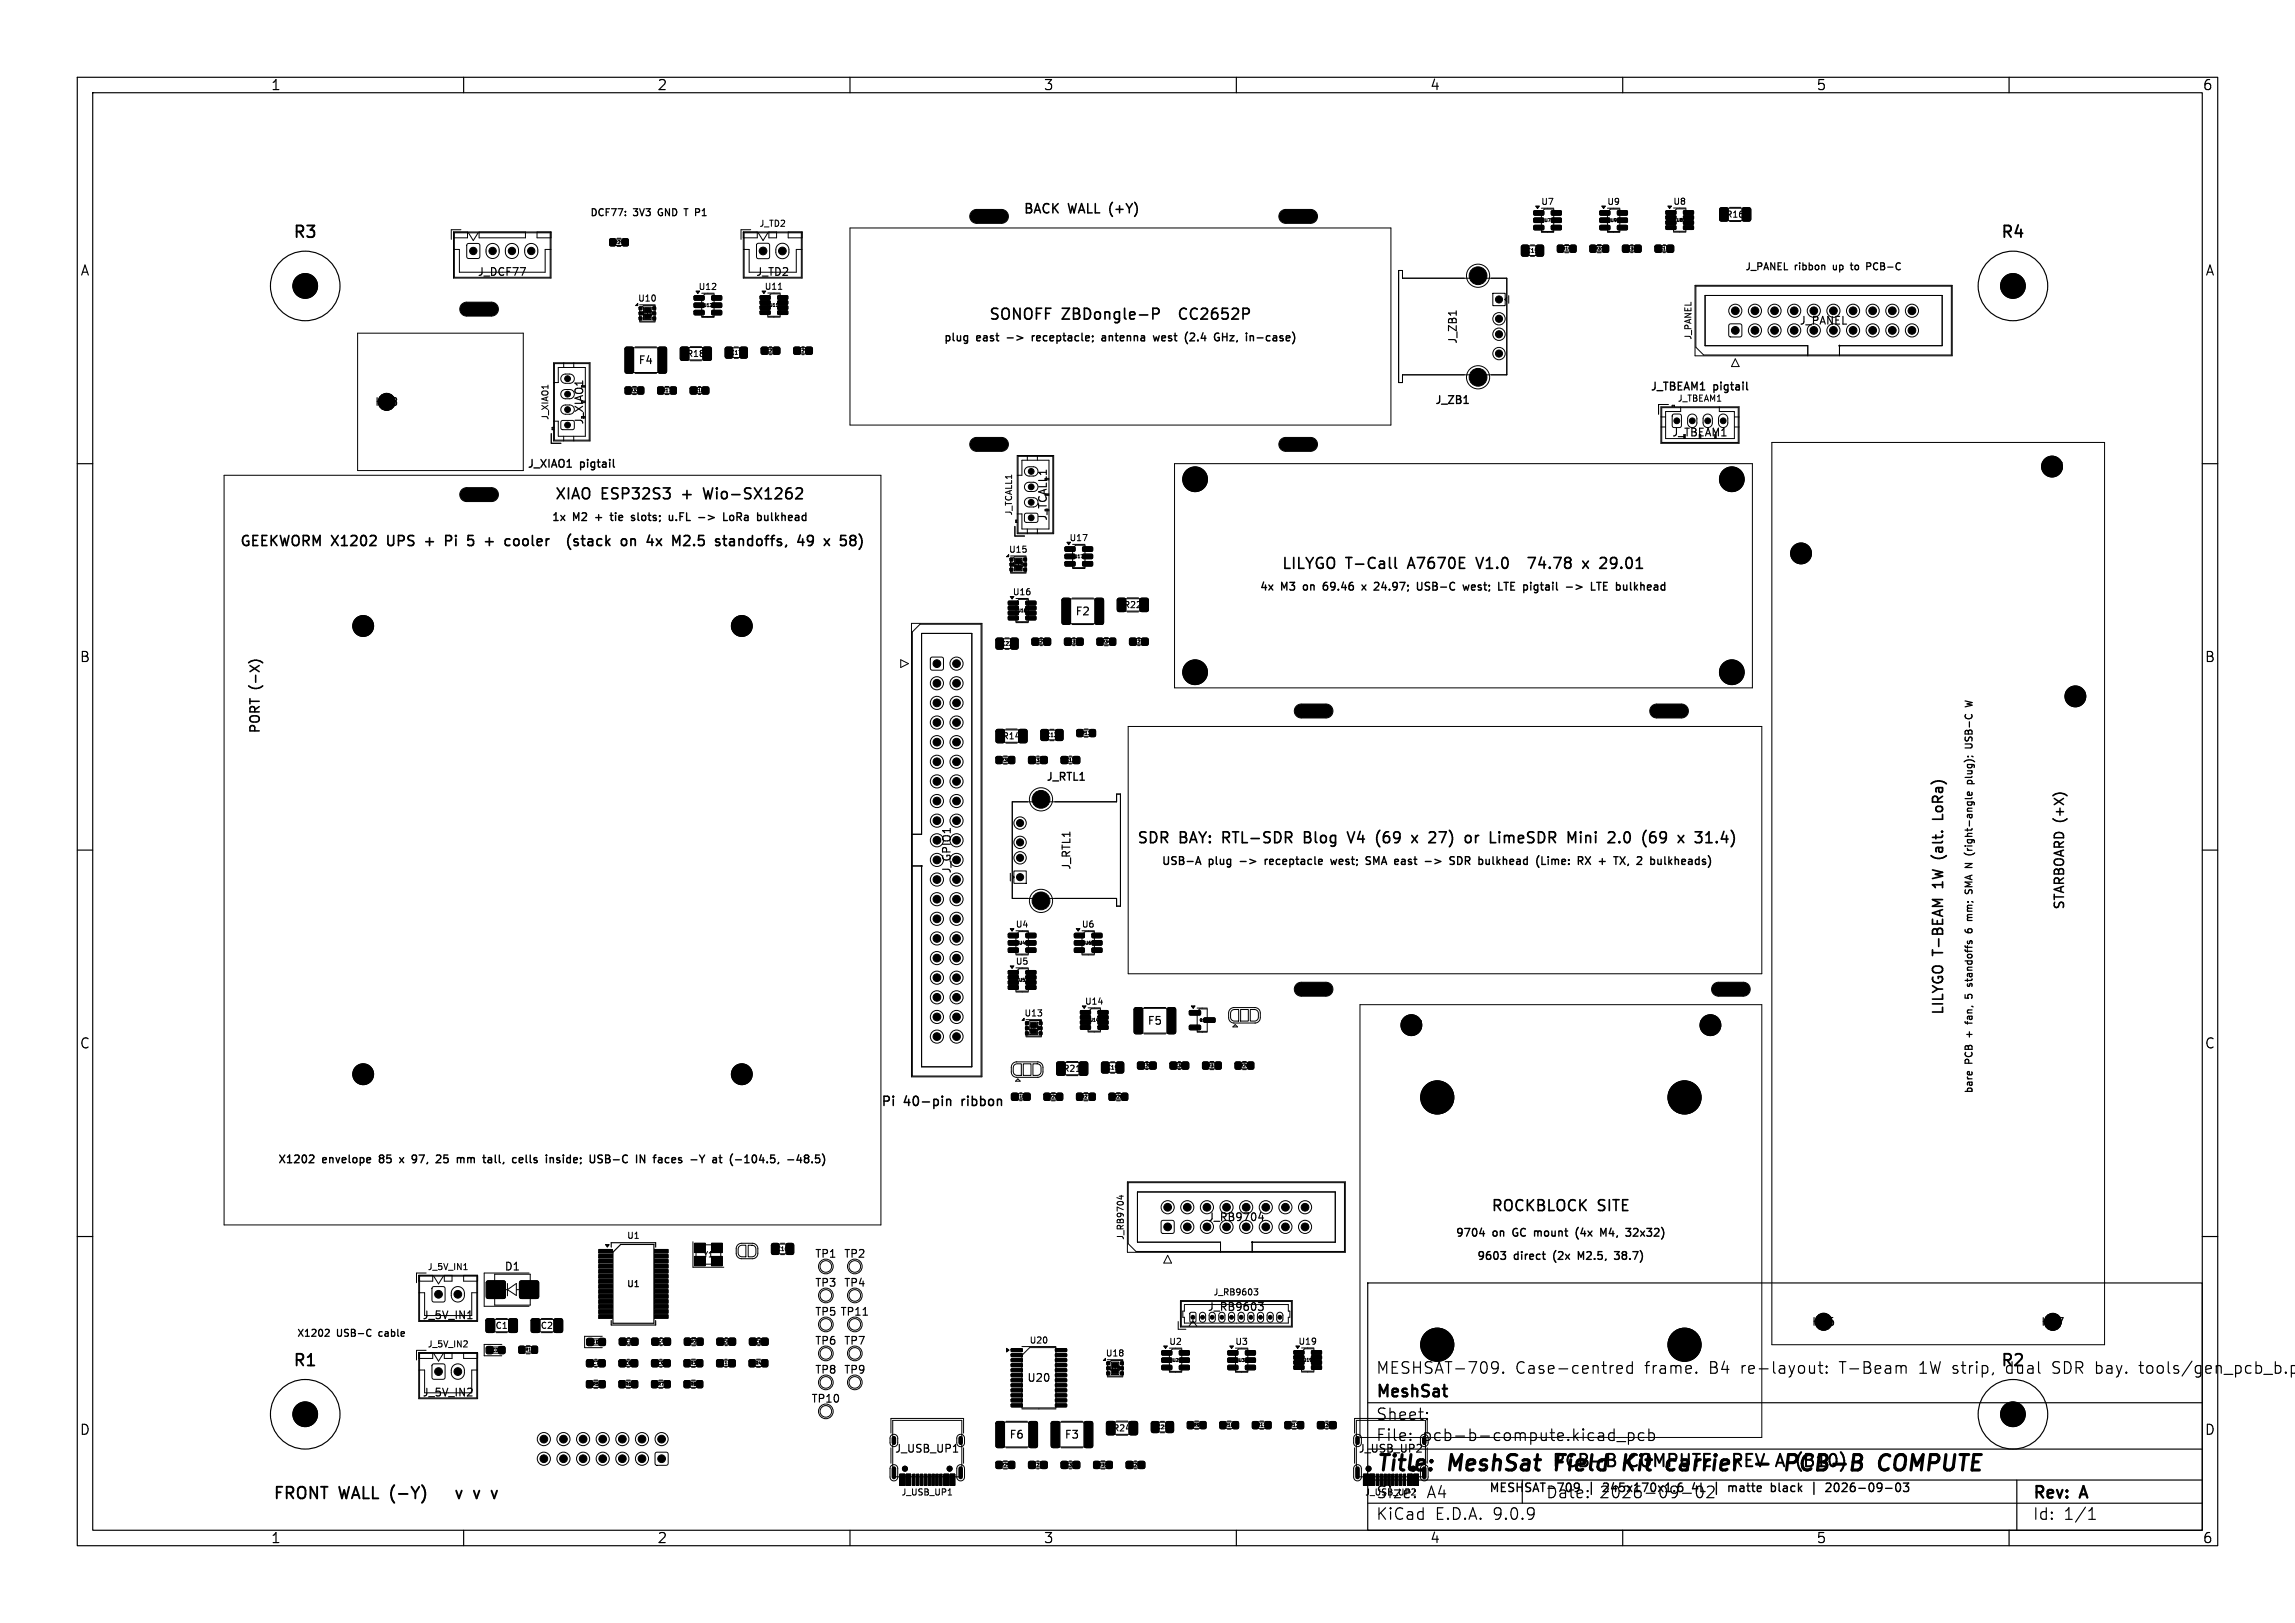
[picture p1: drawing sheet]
<svg xmlns="http://www.w3.org/2000/svg" width="297mm" height="210mm" viewBox="0 0 297 210" stroke-linecap="round" stroke-linejoin="round" font-family="sans-serif">
<defs><g id="words">
<g font-size="2.8">
<text x="178" y="190.9">Title:</text>
<text x="187.7" y="190.9">MeshSat</text>
<text x="202.3" y="190.9">Field</text>
<text x="211.8" y="190.9">Kit</text>
<text x="218.2" y="190.9">carrier</text>
<text x="230.5" y="190.9">-</text>
<text x="235.3" y="190.9">PCB-B</text>
<text x="248.1" y="190.9">COMPUTE</text>
</g>
<g font-size="2.2">
<text x="200.7" y="190.2">PCB-B</text>
<text x="210.8" y="190.2">COMPUTE</text>
<text x="225.2" y="190.2">REV A</text>
<text x="234.3" y="190.2">(B10)</text>
</g>
<g font-size="2.1">
<text x="37.8" y="31.1">R3</text>
<text x="258.8" y="31.1">R4</text>
<text x="37.8" y="177.1">R1</text>
<text x="178" y="178">MESHSAT-709.</text>
<text x="196.1" y="178">Case-centred</text>
<text x="212.9" y="178">frame.</text>
<text x="221.4" y="178">B4</text>
<text x="225.6" y="178">re-layout:</text>
<text x="238.5" y="178">T-Beam</text>
<text x="249" y="178">1W strip,</text>
<text x="258.8" y="177.1">R2</text>
<text x="260.5" y="178">dual</text>
<text x="266.6" y="178">SDR bay.</text>
<text x="278.2" y="178">tools/gen_pcb_b.py</text>
<text x="178" y="184">Sheet:</text>
<text x="178" y="181.2">MeshSat</text>
<text x="178" y="186.7">File:</text>
<text x="184.1" y="186.7">pcb-b-compute.kicad_pcb</text>
<text x="35.2" y="194.3">FRONT</text>
<text x="43.9" y="194.3">WALL (-Y)</text>
<text x="60.8" y="194.3">v</text>
<text x="63.6" y="194.3">v</text>
<text x="178" y="196.9">KiCad</text>
<text x="178" y="194.1">Size:</text>
<text x="184.7" y="194.1">A4</text>
<text x="185.7" y="196.9">E.D.A.</text>
<text x="193.3" y="196.9">9.0.9</text>
<text x="200" y="194.1">Date:</text>
<text x="207" y="194.1">2026-09-02</text>
<text x="263" y="194.3">Rev:</text>
<text x="263" y="196.9">Id:</text>
<text x="267.1" y="196.9">1/1</text>
<text x="269.4" y="194.3">A</text>
</g>
<g font-size="1.9">
<text x="127.9" y="41.7">SONOFF</text>
<text x="137.5" y="41.7">ZBDongle-P</text>
<text x="153.3" y="41.7">CC2652P</text>
<text x="71.7" y="64.9">XIAO</text>
<text x="77.8" y="64.9">ESP32S3</text>
<text x="88.6" y="64.9">+</text>
<text x="91.8" y="64.9">Wio-SX1262</text>
<text x="165.8" y="73.9">LILYGO</text>
<text x="174.2" y="73.9">T-Call</text>
<text x="182.6" y="73.9">A7670E</text>
<text x="191.8" y="73.9">V1.0</text>
<text x="199.3" y="73.9">74.78</text>
<text x="206.7" y="73.9">x</text>
<text x="209.3" y="73.9">29.01</text>
<text x="147" y="109.4">SDR</text>
<text x="152.6" y="109.4">BAY:</text>
<text x="158.5" y="109.4">RTL-SDR</text>
<text x="169.5" y="109.4">Blog</text>
<text x="175.6" y="109.4">V4</text>
<text x="179.5" y="109.4">(69</text>
<text x="184.6" y="109.4">x</text>
<text x="187.2" y="109.4">27)</text>
<text x="192.2" y="109.4">or</text>
<text x="195.8" y="109.4">LimeSDR</text>
<text x="206.2" y="109.4">Mini</text>
<text x="211.9" y="109.4">2.0</text>
<text x="216.7" y="109.4">(69</text>
<text x="221.7" y="109.4">x</text>
<text x="224.3" y="109.4">31.4)</text>
<text x="192.9" y="157">ROCKBLOCK</text>
<text x="206.8" y="157">SITE</text>
</g>
<g font-size="1.8">
<text x="35" y="11.9">1</text>
<text x="85" y="11.9">2</text>
<text x="135" y="11.9">3</text>
<text x="185" y="11.9">4</text>
<text x="235" y="11.9">5</text>
<text x="285" y="11.9">6</text>
<text x="10.3" y="35.9">A</text>
<text x="285.4" y="35.9">A</text>
<text x="30.9" y="71">GEEKWORM X1202</text>
<text x="50.5" y="71">UPS</text>
<text x="55.8" y="71">+</text>
<text x="58.8" y="71">Pi</text>
<text x="62.1" y="71">5</text>
<text x="64.7" y="71">+</text>
<text x="67.7" y="71">cooler</text>
<text x="76.6" y="71">(stack</text>
<text x="84" y="71">on</text>
<text x="87.7" y="71">4x</text>
<text x="91.4" y="71">M2.5</text>
<text x="97.4" y="71">standoffs,</text>
<text x="108.4" y="71">49</text>
<text x="10.3" y="85.9">B</text>
<text x="285.3" y="85.9">B</text>
<text x="251.8" y="104.9" transform="rotate(-90 251.8 104.9)">LoRa)</text>
<text x="251.8" y="110.4" transform="rotate(-90 251.8 110.4)">(alt.</text>
<text x="251.8" y="114.5" transform="rotate(-90 251.8 114.5)">1W</text>
<text x="251.8" y="123.6" transform="rotate(-90 251.8 123.6)">T-BEAM</text>
<text x="251.8" y="131.5" transform="rotate(-90 251.8 131.5)">LILYGO</text>
<text x="10.3" y="135.9">C</text>
<text x="285.3" y="135.9">C</text>
<text x="10.3" y="185.9">D</text>
<text x="285.3" y="185.9">D</text>
<text x="35" y="199.9">1</text>
<text x="85" y="199.9">2</text>
<text x="135" y="199.9">3</text>
<text x="185" y="199.9">4</text>
<text x="235" y="199.9">5</text>
<text x="285" y="199.9">6</text>
</g>
<g font-size="1.7">
<text x="132.4" y="27.9">BACK</text>
<text x="138.3" y="27.9">WALL (+Y)</text>
<text x="33.9" y="89.2" transform="rotate(-90 33.9 89.2)">(-X)</text>
<text x="33.9" y="95" transform="rotate(-90 33.9 95)">PORT</text>
<text x="267.4" y="117.8" transform="rotate(-90 267.4 117.8)">STARBOARD (+X)</text>
<text x="113.9" y="143.4">Pi</text>
<text x="117" y="143.4">40-pin</text>
<text x="124.8" y="143.4">ribbon</text>
</g>
<g font-size="1.5">
<text x="192.6" y="193.3">MESHSAT-709</text>
<text x="205.6" y="193.3">|</text>
<text x="207.8" y="193.3">245x170x1.6</text>
<text x="219.6" y="193.3">4L</text>
<text x="224.9" y="193.3">matte</text>
<text x="230.7" y="193.3">black</text>
<text x="236.3" y="193.3">|</text>
<text x="238.5" y="193.3">2026-09-03</text>
</g>
<g font-size="1.4">
<text x="61.7" y="35.9">J_DCF77</text>
<text x="97.8" y="35.9">J_TD2</text>
<text x="82.5" y="47.3">F4</text>
<text x="122" y="44.4">plug</text>
<text x="126.4" y="44.4">east</text>
<text x="134.2" y="44.4">receptacle;</text>
<text x="143.6" y="44.4">antenna</text>
<text x="150.6" y="44.4">west</text>
<text x="155" y="44.4">(2.4</text>
<text x="159.2" y="44.4">GHz,</text>
<text x="163.6" y="44.4">in-case)</text>
<text x="188.7" y="44.6" transform="rotate(-90 188.7 44.6)">J_ZB1</text>
<text x="232.8" y="42.2">J_PANEL</text>
<text x="48.4" y="52.7">H18</text>
<text x="185.6" y="52.5">J_ZB1</text>
<text x="213.5" y="50.8">J_TBEAM1</text>
<text x="221.7" y="50.8">pigtail</text>
<text x="75.7" y="55" transform="rotate(-90 75.7 55)">J_XIAO1</text>
<text x="216.3" y="56.7">J_TBEAM1</text>
<text x="68.2" y="60.8">J_XIAO1</text>
<text x="75.1" y="60.8">pigtail</text>
<text x="153.1" y="62.7">H10</text>
<text x="222.5" y="62.7">H12</text>
<text x="264" y="61.1">H13</text>
<text x="71.3" y="67.7">1x</text>
<text x="74.2" y="67.7">M2</text>
<text x="77.4" y="67.7">+</text>
<text x="79.7" y="67.7">tie</text>
<text x="82.7" y="67.7">slots;</text>
<text x="87.9" y="67.7">u.FL</text>
<text x="92.1" y="67.7">-&gt;</text>
<text x="95.6" y="67.7">LoRa</text>
<text x="100.4" y="67.7">bulkhead</text>
<text x="135.7" y="67.5" transform="rotate(-90 135.7 67.5)">J_TCALL1</text>
<text x="162.9" y="76.7">4x</text>
<text x="165.8" y="76.7">M3</text>
<text x="169" y="76.7">on</text>
<text x="171.9" y="76.7">69.46</text>
<text x="177.3" y="76.7">x</text>
<text x="179.2" y="76.7">24.97;</text>
<text x="185.1" y="76.7">USB-C</text>
<text x="191.4" y="76.7">west;</text>
<text x="196.3" y="76.7">LTE</text>
<text x="199.9" y="76.7">pigtail</text>
<text x="209.3" y="76.7">LTE</text>
<text x="212.9" y="76.7">bulkhead</text>
<text x="231.5" y="72.3">H14</text>
<text x="45.9" y="81.7">H6</text>
<text x="94.9" y="81.7">H8</text>
<text x="139.1" y="79.8">F2</text>
<text x="222.5" y="87.7">H11</text>
<text x="267" y="90.8">H15</text>
<text x="135.3" y="101.3">J_RTL1</text>
<text x="123.2" y="113.1" transform="rotate(-90 123.2 113.1)">J_GPIO1</text>
<text x="138.7" y="112.6" transform="rotate(-90 138.7 112.6)">J_RTL1</text>
<text x="150.2" y="112.2">USB-A</text>
<text x="156.4" y="112.2">plug</text>
<text x="164.3" y="112.2">receptacle</text>
<text x="173.3" y="112.2">west;</text>
<text x="178.1" y="112.2">SMA</text>
<text x="182.2" y="112.2">east</text>
<text x="186.4" y="112.2">-&gt;</text>
<text x="190" y="112.2">SDR</text>
<text x="194.1" y="112.2">bulkhead</text>
<text x="201.9" y="112.2">(Lime:</text>
<text x="207.6" y="112.2">RX</text>
<text x="210.6" y="112.2">+</text>
<text x="213" y="112.2">TX,</text>
<text x="216.3" y="112.2">2</text>
<text x="218.3" y="112.2">bulkheads)</text>
<text x="148.4" y="132.8">F5</text>
<text x="181" y="133.4">H23</text>
<text x="219.7" y="133.4">H24</text>
<text x="94.9" y="139.7">H7</text>
<text x="35.9" y="150.8">X1202</text>
<text x="41.7" y="150.8">envelope</text>
<text x="49.4" y="150.8">85</text>
<text x="52.4" y="150.8">x</text>
<text x="54.3" y="150.8">97,</text>
<text x="57.8" y="150.8">25</text>
<text x="60.8" y="150.8">mm</text>
<text x="64.6" y="150.8">tall,</text>
<text x="68.7" y="150.8">cells</text>
<text x="73.4" y="150.8">inside;</text>
<text x="79.4" y="150.8">USB-C</text>
<text x="85.7" y="150.8">IN</text>
<text x="88.3" y="150.8">faces</text>
<text x="93.4" y="150.8">-Y</text>
<text x="96.6" y="150.8">at</text>
<text x="99.2" y="150.8">(-104.5,</text>
<text x="156.2" y="158.2">J_RB9704</text>
<text x="188.3" y="160.3">9704</text>
<text x="193.2" y="160.3">on</text>
<text x="196.1" y="160.3">GC</text>
<text x="199.2" y="160.3">mount</text>
<text x="204.9" y="160.3">(4x</text>
<text x="208.5" y="160.3">M4,</text>
<text x="212.1" y="160.3">32x32)</text>
<text x="65.2" y="164.6">D1</text>
<text x="105.4" y="166.7">TP3</text>
<text x="105.4" y="163">TP1</text>
<text x="109.1" y="166.7">TP4</text>
<text x="109.1" y="163">TP2</text>
<text x="191" y="163.3">9603</text>
<text x="196" y="163.3">direct</text>
<text x="201.3" y="163.3">(2x</text>
<text x="204.9" y="163.3">M2.5,</text>
<text x="210" y="163.3">38.7)</text>
<text x="54.6" y="170.9">J_5V_IN1</text>
<text x="105.4" y="170.5">TP5 TP11</text>
<text x="156.2" y="169.8">J_RB9603</text>
<text x="234.4" y="171.8">H16</text>
<text x="264.1" y="171.8">H17</text>
<text x="105.4" y="174.2">TP6</text>
<text x="105.4" y="178">TP8</text>
<text x="109.1" y="178">TP9</text>
<text x="109.1" y="174.2">TP7</text>
<text x="132.8" y="179">U20</text>
<text x="54.6" y="180.9">J_5V_IN2</text>
<text x="104.9" y="181.7">TP10</text>
<text x="115.7" y="188.2">J_USB_UP1</text>
<text x="130.5" y="186.4">F6</text>
<text x="137.7" y="186.4">F3</text>
<text x="175.7" y="188.2">J_USB_UP2</text>
</g>
<g font-size="1.3">
<text x="76.3" y="28.2">DCF77:</text>
<text x="82" y="28.2">3V3</text>
<text x="85.5" y="28.2">GND</text>
<text x="89.2" y="28.2">T</text>
<text x="90.9" y="28.2">P1</text>
<text x="225.8" y="35.2">J_PANEL</text>
<text x="232.3" y="35.2">ribbon</text>
<text x="237.5" y="35.2">up</text>
<text x="240.1" y="35.2">to</text>
<text x="242.4" y="35.2">PCB-C</text>
<text x="255.5" y="93.5" transform="rotate(-90 255.5 93.5)">USB-C</text>
<text x="255.5" y="98.5" transform="rotate(-90 255.5 98.5)">plug);</text>
<text x="255.5" y="108" transform="rotate(-90 255.5 108)">(right-angle</text>
<text x="255.5" y="113.6" transform="rotate(-90 255.5 113.6)">SMA</text>
<text x="255.5" y="109.9" transform="rotate(-90 255.5 109.9)">N</text>
<text x="255.5" y="119.2" transform="rotate(-90 255.5 119.2)">6</text>
<text x="255.5" y="117.4" transform="rotate(-90 255.5 117.4)">mm;</text>
<text x="255.5" y="131.9" transform="rotate(-90 255.5 131.9)">fan,</text>
<text x="255.5" y="128.3" transform="rotate(-90 255.5 128.3)">5</text>
<text x="255.5" y="126.5" transform="rotate(-90 255.5 126.5)">standoffs</text>
<text x="255.5" y="137.6" transform="rotate(-90 255.5 137.6)">PCB</text>
<text x="255.5" y="134" transform="rotate(-90 255.5 134)">+</text>
<text x="255.5" y="141.6" transform="rotate(-90 255.5 141.6)">bare</text>
<text x="38.3" y="173.2">X1202</text>
<text x="43.6" y="173.2">USB-C</text>
<text x="49.3" y="173.2">cable</text>
</g>
<g font-size="1.1">
<text x="98.2" y="29.5">J_TD2</text>
<text x="199.4" y="26.7">U7</text>
<text x="207.9" y="26.7">U9</text>
<text x="216.5" y="26.7">U8</text>
<text x="223.3" y="28.3">R16</text>
<text x="82.5" y="39.2">U10</text>
<text x="90.3" y="37.7">U12</text>
<text x="98.9" y="37.7">U11</text>
<text x="88.8" y="46.4">R18</text>
<text x="219.1" y="44" transform="rotate(-90 219.1 44)">J_PANEL</text>
<text x="217" y="52.1">J_TBEAM1</text>
<text x="71.1" y="54.4" transform="rotate(-90 71.1 54.4)">J_XIAO1</text>
<text x="130.5" y="71.7">U15</text>
<text x="131.1" y="66.8" transform="rotate(-90 131.1 66.8)">J_TCALL1</text>
<text x="138.3" y="70.2">U17</text>
<text x="131" y="77.2">U16</text>
<text x="145.3" y="78.9">R22</text>
<text x="129.6" y="95.8">R14</text>
<text x="131.4" y="120.2">U4</text>
<text x="131.4" y="125">U5</text>
<text x="139.9" y="120.2">U6</text>
<text x="132.5" y="131.7">U13</text>
<text x="140.3" y="130.2">U14</text>
<text x="137.5" y="138.9">R21</text>
<text x="81.1" y="160.5">U1</text>
<text x="145.6" y="160.5" transform="rotate(-90 145.6 160.5)">J_RB9704</text>
<text x="55.3" y="164.5">J_5V_IN1</text>
<text x="81" y="166.8">U1</text>
<text x="157" y="167.8">J_RB9603</text>
<text x="64" y="172.1">C1</text>
<text x="69.9" y="172.1">C2</text>
<text x="55.3" y="174.5">J_5V_IN2</text>
<text x="133.2" y="174">U20</text>
<text x="143" y="175.7">U18</text>
<text x="151.2" y="174.2">U2</text>
<text x="159.8" y="174.2">U3</text>
<text x="168" y="174.2">U19</text>
<text x="143.9" y="185.4">R24</text>
<text x="116.6" y="193.7">J_USB_UP1</text>
<text x="176.6" y="193.7">J_USB_UP2</text>
</g>
<text font-size="1" x="91" y="162.8">Y1</text>
<g font-size=".7">
<text x="197.5" y="32.8">C15</text>
<text x="83" y="40.9">U10</text>
<text x="94.5" y="46">C17</text>
<text x="131" y="73.4">U15</text>
<text x="129.5" y="83.7">C22</text>
<text x="135.3" y="95.5">C13</text>
<text x="133" y="133.4">U13</text>
<text x="143.2" y="138.5">C19</text>
<text x="100.5" y="162">C10</text>
<text x="143.5" y="177.4">U18</text>
<text x="149.6" y="185">C25</text>
</g>
<g font-size=".6">
<text x="199.8" y="28.8">U7</text>
<text x="208.4" y="28.8">U9</text>
<text x="216.9" y="28.8">U8</text>
<text x="79.5" y="31.6">R29</text>
<text x="202.1" y="32.5">R15</text>
<text x="206.3" y="32.5">R31</text>
<text x="210.5" y="32.5">C34</text>
<text x="214.8" y="32.5">C14</text>
<text x="91" y="39.8">U12</text>
<text x="99.5" y="39.8">U11</text>
<text x="99.1" y="45.7">C27</text>
<text x="103.3" y="45.7">C29</text>
<text x="81.5" y="50.8">R32</text>
<text x="85.7" y="50.8">R17</text>
<text x="89.9" y="50.8">C16</text>
<text x="139" y="72.3">U17</text>
<text x="131.6" y="79.3">U16</text>
<text x="134.1" y="83.3">C20</text>
<text x="138.3" y="83.3">C31</text>
<text x="142.5" y="83.3">R34</text>
<text x="146.8" y="83.3">C21</text>
<text x="139.9" y="95.1">R13</text>
<text x="129.5" y="98.6">R30</text>
<text x="133.7" y="98.6">C33</text>
<text x="137.9" y="98.6">C12</text>
<text x="131.8" y="122.3">U4</text>
<text x="140.4" y="122.3">U6</text>
<text x="131.8" y="127.1">U5</text>
<text x="141" y="132.3">U14</text>
<text x="131.5" y="142.2">C18</text>
<text x="135.7" y="142.2">R26</text>
<text x="139.9" y="142.2">R27</text>
<text x="144.1" y="142.2">R28</text>
<text x="147.8" y="138.2">C28</text>
<text x="152" y="138.2">C30</text>
<text x="156.2" y="138.2">R33</text>
<text x="160.4" y="138.2">R20</text>
<text x="76.4" y="173.9">LED2</text>
<text x="80.9" y="173.9">C3</text>
<text x="85.1" y="173.9">C4</text>
<text x="89.3" y="173.9">R2</text>
<text x="93.5" y="173.9">C5</text>
<text x="97.8" y="173.9">C6</text>
<text x="63.4" y="175">LED1</text>
<text x="67.9" y="174.9">R1</text>
<text x="76.7" y="179.4">R5</text>
<text x="76.7" y="176.7">C7</text>
<text x="80.9" y="179.4">R6</text>
<text x="80.9" y="176.7">C8</text>
<text x="85.1" y="176.7">C9</text>
<text x="85.1" y="179.4">R7</text>
<text x="89.3" y="176.7">R3</text>
<text x="89.3" y="179.4">R8</text>
<text x="93.3" y="176.7">C11</text>
<text x="97.7" y="176.7">R4</text>
<text x="151.7" y="176.3">U2</text>
<text x="160.2" y="176.3">U3</text>
<text x="168.6" y="176.3">U19</text>
<text x="154.4" y="184.7">R9</text>
<text x="158.4" y="184.7">R10</text>
<text x="162.7" y="184.7">R11</text>
<text x="166.9" y="184.7">R12</text>
<text x="171.1" y="184.7">C26</text>
<text x="129.5" y="189.8">R25</text>
<text x="133.7" y="189.8">C23</text>
<text x="137.9" y="189.8">C32</text>
<text x="142.1" y="189.8">R35</text>
<text x="146.3" y="189.8">C24</text>
</g>
<text font-size=".4" x="155.2" y="132.2">Q1</text>
</g></defs>
<g fill="none" stroke="#000" stroke-width=".15">
<path d="M10 10h277v190h-277zM12 12h273v186h-273zM60 10v2M110 10v2M160 10v2M210 10v2M260 10v2M38.7 36.5v1M38.7 36.9h.6M39.3 36.5v1M39.7 36.5h.6l-.3 .3 .3 .1v.5l-.2 .1-.4-.1M259.7 36.9h.6"/>
<path d="M259.7 36.5v1M260.3 36.5v1M261 36.4l-.3 .7h.7M261.2 36.8v.7M188.5 40.2v.6M10 60h2M285 60h2M153.9 86.4v1M153.9 86.9h.6M154.5 86.4v1M155.5 86.9l-.2 .2h-.2l-.2-.2 .1-.4 .3-.1 .1 .1a.66 .66 0 0 1-.2 .9h-.2M224.8 87.4h.6"/>
<path d="M10 110h2M285 110h2M46.2 138.5v1M46.2 138.9h.6M46.8 138.5v1M47.8 138.5h-.5l-.1 .4 .2-.1 .3 .1 .1 .1v.4l-.2 .1-.4-.1M162.9 157.6h.6M163.4 157.3v.6M184.8 141.5v1M184.8 141.9h.5M185.3 141.5v1M185.8 141.6l.3-.1 .2 .1v.1l-.6 .8h.6"/>
<path d="M186.8 141.6l.2-.1a.53 .53 0 0 1 .3 .5 .53 .53 0 0 1-.3 .5l-.2-.1-.1-.3zM216.8 141.9h.5M216.8 141.5v1M217.3 141.5v1M217.8 141.6l.3-.1 .2 .1v.1l-.6 .8h.6M218.7 141.6l.4-.1 .1 .1 .1 .1-.6 .8h.6M10 160h2M60.5 170.6h.6M79.1 161.4v-.6h5.7v.6M79.1 170.9v.6h5.7v-.6M79.3 162l1-1h4.3v10.2h-5.3zM111.7 170.2h.6"/>
<path d="M162.9 168.6h.6l-.4 .3 .3 .1 .1 .4-.2 .2h-.3M177 166h108v32h-108zM184.8 173.5v1M184.8 173.9h.5M185.3 173.5v1M185.8 174.5h.5M185.8 173.7l.2-.2v1M187.3 173.9l-.2 .2-.3-.1-.1-.1 .1-.4h.3l.1 .1a.66 .66 0 0 1-.2 .9h-.2M193.3 176.2h.3l.2 .1a.99 .99 0 0 1-.3 1.4h-.3M193.9 176.8l-.2 .3h-.4M194.5 177.6h.1l-.1 .1M194.5 177.6v.1"/>
<path d="M209.2 177.2l.8-.1-.1-.3-.4-.1-.3 .2 .1 .7 .2 .1 .4-.1M211.2 176.8l-.4-.1-.3 .3v.4l.2 .2 .1 .1 .4-.1M211.2 176.2v1.5M216.8 173.5v1M216.8 173.9h.5M217.3 173.5v1M217.8 173.6l.3-.1 .2 .1v.1l-.6 .8h.6M218.7 174.5h.6M218.7 173.7l.3-.2v1M219.5 177.6h.1l-.1 .1M219.5 177.6v.1M235.3 176.7h.6"/>
<path d="M235.5 176.2v1.3l.1 .1 .3 .1M236.4 177.6h.1l-.1 .1M236.4 177.6h-.1l.1 .1M236.4 176.8v.1M236.4 177.6v.1M236.4 176.8h.1l-.1 .1M236.4 176.8h-.1l.1 .1M246.5 176.7l.2 .2v.8M265.7 177.6l.5 .1M266.3 176.2h-.3a.36 .36 0 0 0-.3 .4 .36 .36 0 0 0 .3 .3l.2 .1M276.8 176.7h.6M277 176.2v1.3l.1 .1 .3 .1"/>
<path d="M285 160h2M297 176.7h.1M297.1 177.6l-.1 .1M38.7 182.5v1M38.7 182.9h.6M39.3 182.5v1M39.7 183.5h.6M39.7 182.7l.3-.2v1M60 198v2M110 198v2M123.4 187.9h.6M160 198v2"/>
<path d="M177 194.5h108M177 191.5h108M177 187.5h108M177 181.5h108M182.5 186.3h.1l-.1 .1M182.5 186.3v.1M182.5 185.5v.1M182.5 185.5h.1l-.1 .1M184.7 183.6v.1M184.7 183.6h-.1l.1 .1M184.7 182.8v.1M184.7 182.8h-.1l.1 .1"/>
<path d="M197 191.5v3M208.5 185.4l.4 .1M208.9 184.9v1.5M208.9 186.3l-.4 .1M209.2 186.5h1.2M210 198v2M210.7 185.5l.5-.1 .3 .3v.4l-.2 .2-.1 .1-.5-.1M210.7 185.4v1.5M212.7 185.5l-.4-.1-.3 .3v.4l.2 .2 .1 .1 .4-.1M213.4 185.5l.4-.1 .3 .3v.4l-.1 .2-.2 .1-.4-.1M213.4 184.9v1.5M217.7 193.2h1.2"/>
<path d="M259.7 182.5v1M259.7 182.9h.6M260 198v2M260.3 182.5v1M260.7 182.6l.4-.1 .2 .1v.1l-.6 .8h.6M261 191.5v6.5M270.3 196.6h.9M270.3 195.5l.4-.4v1.5"/>
<circle cx="39.5" cy="37" r="4.5"/>
<circle cx="260.5" cy="37" r="4.5"/>
<circle cx="39.5" cy="183" r="4.5"/>
<circle cx="260.5" cy="183" r="4.5"/>
</g>
<path d="M233.5 190.1l.3 .1M233.7 188.3l-.2 .2M245.4 188.5a.69 .69 0 0 1 1.2 0 1.66 1.66 0 0 1-.4 1.6l-.2 .1-.6-.1a1.5 1.5 0 0 1 0-1.6zM247.6 188.2l-.3 2" fill="none" stroke="#000" stroke-width=".4"/>
<g fill="none" stroke="#000" stroke-width=".13">
<path d="M58.7 30h12.6v6h-12.6zM58.7 32.3h.7v2.9h11.1v-2.9h.8M58.8 30.1h12.4v5.8h-12.4zM59.6 29.7h-1.2v1.3M59.8 39.4l.5-.3h3.3a.9 .9 0 0 1 .9 .9 .9 .9 0 0 1-.9 .9h-3.2a.9 .9 0 0 1-.8-.6 .9 .9 0 0 1 .2-.9zM60.5 31.6l.1-.1 1.4 .1 .1 .2v1.4l-.1 .2-.1 .1-1.4-.1-.1-.2v-1.4zM60.5 30v.8h-1.8M60.6 30.1l.7 1 .6-1M62 30v.8h6v-.8M63.1 31.7a.85 .85 0 0 1 1-.1 .85 .85 0 0 1 .5 .8v.2a.85 .85 0 0 1-.8 .9 .85 .85 0 0 1-.9-.9v-.5zM65.6 31.7a.85 .85 0 0 1 1-.1 .85 .85 0 0 1 .5 .8v.2a.85 .85 0 0 1-.9 .9 .85 .85 0 0 1-.8-.9v-.5zM68.1 31.7a.85 .85 0 0 1 1-.1 .85 .85 0 0 1 .5 .8v.2a.85 .85 0 0 1-.8 .9 .85 .85 0 0 1-.9-.9v-.5z"/>
<path d="M69.5 30v.8h1.8M78.9 30.9h.7v.9h-.7zM79.3 30.9h1.6v.9h-1.6zM79.9 30.8h.4M79.9 31.9h.4M80.6 30.9h.7v.9h-.7zM82.7 39.7h.4v.4h-.4zM82.8 39.4h2M83.3 39.8h1v1.6h-1zM83.3 39.6l-.5 .5v1.5h2v-2M84.5 39.7h.3v.4h-.3zM89.9 38.3h1.1l.1 .1v.4l-.1 .1-1.1-.1-.1-.1z"/>
<path d="M89.9 39.2h1.1l.1 .2v.3l-.1 .1h-1.1l-.1-.1zM91.2 38.1l-.4 .4v2.5h1.6v-2.9M92.1 39.2h1.2l.1 .2v.3l-.1 .1h-1.1l-.1-.1zM92.1 38.3h1.2l.1 .1v.4l-.1 .1-1.1-.1-.1-.1zM96.2 30h7.6v6h-7.6zM96.2 32.3h.8v2.9h6.1v-2.9h.7M96.3 30.1h7.4v5.8h-7.4zM97.1 29.7h-1.2v1.3M98 31.5h.1h1.4l.1 .2v1.5l-.1 .2-.2 .1-1.3-.1-.1-.2v-1.5zM98 30v.8h-1.8M98.1 30.1l.6 1 .7-1M98.4 38.3h1.2l.1 .4-.1 .1-1.2-.1v-.1z"/>
<path d="M98.4 38.9h1.2l.1 .4-.1 .1h-1.2v-.1zM98.4 39.6h1.2l.1 .4-.1 .1-1.2-.1v-.1zM99.5 30v.8h1v-.8M99.8 38l-.4 .4v2.5h1.6v-2.9M100.4 39.7h.3M100.6 31.7a.85 .85 0 0 1 1-.2 .85 .85 0 0 1 .5 .8v.3a.85 .85 0 0 1-.8 .9 .85 .85 0 0 1-.9-.9v-.5zM100.7 39.6h1.2l.1 .4-.2 .1-1.1-.1-.1-.1zM100.7 38.9h1.2l.1 .4-.2 .1h-1.1l-.1-.1zM100.7 38.3h1.2l.1 .4-.2 .1-1.1-.1-.1-.1zM100.7 37.4h.5M102 30v.8h1.8v-.8M110 29.5h70v25.5h-70z"/>
<path d="M125.8 27.4l.5-.3h3.3a.9 .9 0 0 1 .9 .9 .9 .9 0 0 1-.9 .9h-3.2a.9 .9 0 0 1-.8-.6 .9 .9 0 0 1 .2-.9zM165.8 27.4l.5-.3h3.3a.9 .9 0 0 1 .9 .9 .9 .9 0 0 1-.9 .9h-3.2a.9 .9 0 0 1-.8-.6 .9 .9 0 0 1 .2-.9zM181 35h.5v1h13.5v12.5h-13.5v1h-.5zM193.2 38h1.6v1.6h-1.6zM195 38.5l-.3 .3 .3 .2M195.2 38.3v1M196.9 31.8l.7-.1 .3 .2v1l-.2 .2-.6 .1-.2-.2v-1zM197.3 31.8h2v1.3h-2zM198.1 31.7h.5M198.1 33.2h.5M198.5 27.3h1.2l.1 .1v.4l-.2 .1-1-.1-.1-.1zM198.5 28.2h1.2l.1 .2v.3l-.2 .1h-1l-.1-.1z"/>
<path d="M198.5 29.2h1.2l.1 .1v.4l-.2 .1-1-.1-.1-.1zM198.8 31.8l.7-.1 .3 .2v1l-.2 .2-.6 .1-.2-.2v-1zM199.5 30.1h1.6M199.9 27.1l-.4 .4v2.5h1.6v-2.9M200.8 29.2h1.2l.1 .1v.4l-.2 .1-1.1-.1-.1-.1zM200.8 28.2h1.2l.1 .2v.3l-.2 .1h-1.1l-.1-.1zM200.8 27.3h1.2l.1 .1v.4l-.2 .1-1.1-.1-.1-.1zM201.6 31.8h.7v.8h-.7zM202 31.8h1.6v.8h-1.6zM202.5 31.7h.5M202.5 32.7h.5M203.2 31.8h.7v.8h-.7z"/>
<path d="M205.8 31.8h.7v.8h-.7zM206.2 31.8h1.6v.8h-1.6zM206.7 31.7h.5M206.7 32.7h.5M207.1 27.3h1.2l.1 .1-.1 .4-.1 .1-1.1-.1-.1-.1zM207.1 28.2h1.2l.1 .2-.1 .3-.1 .1h-1.1l-.1-.1zM207.1 29.2h1.2l.1 .1-.1 .4-.1 .1-1.1-.1-.1-.1zM207.2 32.4h.3M207.4 31.8h.7v.8h-.7zM208 30.1h1.6M208.4 27.1l-.4 .4v2.5h1.6v-2.9M209.3 29.2h1.2l.1 .1v.4l-.1 .1-1.1-.1-.1-.1z"/>
<path d="M209.3 28.2h1.2l.1 .2v.3l-.1 .1h-1.1l-.1-.1zM209.3 27.3h1.2l.1 .1v.4l-.1 .1-1.1-.1-.1-.1zM210 31.8l.2-.1 .6 .1 .1 .1-.1 .7-.2 .1-.6-.1-.1-.2zM210.4 31.8h1.6v.8h-1.6zM211 31.7h.3M211 32.7h.3M211.6 31.8l.1-.1 .6 .1 .1 .1-.1 .7-.1 .1-.6-.1-.1-.2zM214.2 31.8l.2-.1 .6 .1 .1 .1-.1 .7-.2 .1-.6-.1v-.2zM214.6 31.8h1.6v.8h-1.6zM215.2 31.7h.3M215.2 32.7h.3M215.6 27.3h1.2l.1 .4-.1 .1-1.1-.1-.1-.1z"/>
<path d="M215.6 27.9h1.2l.1 .4-.1 .1h-1.1l-.1-.1zM215.6 28.6h1.2l.1 .4-.1 .1-1.1-.1-.1-.1zM215.6 29.2h1.2l.1 .4-.1 .1h-1.1l-.1-.1zM215.8 31.8l.1-.1 .6 .1 .1 .1-.1 .7-.1 .1-.6-.1-.1-.2zM216.6 30h1.6M217 27l-.4 .4v2.5h1.6v-2.9M217.9 29.2h1.2l.1 .4-.2 .1h-1.1v-.1zM217.9 28.6h1.2l.1 .4-.2 .1-1.1-.1v-.1zM217.9 27.9h1.2l.1 .4-.2 .1h-1.1v-.1zM217.9 27.3h1.2l.1 .4-.2 .1-1.1-.1v-.1zM219.4 36.9h33.2v9.1h-33.2zM219.5 37h33v8.9h-32l-1-1z"/>
<path d="M222.6 26.9h.8l.2 .1 .1 1.4-.2 .2h-.7l-.3-.1v-1.4zM223 26.9h3.2v1.6h-3.2zM223.8 26.8h1.5M225.5 26.9h.8l.3 .1v1.4l-.2 .2h-.7l-.2-.1v-1.4zM46.3 43.1h21.4v17.8h-21.4zM71.3 56.1v1.3h1.3M71.5 55.3v.3M71.6 49.5h.7v-1.9h3.4v8.9h-3.4v-2h-.7M71.6 55.3h-.2v.3h.2M71.6 46.9h4.8v10.2h-4.8zM71.7 47.1h4.5v9.9h-4.5zM72.6 54.5l.2-.1h1.4l.1 .3v.7l-.2 .2h-1.4l-.1-.2z"/>
<path d="M72.8 52.6l.3-.2h.6a.6 .6 0 0 1 .6 .6 .6 .6 0 0 1-.6 .6h-.5a.6 .6 0 0 1-.6-.4 .6 .6 0 0 1 .2-.6zM72.8 50.6l.3-.2h.6a.6 .6 0 0 1 .6 .6 .6 .6 0 0 1-.6 .6h-.5a.6 .6 0 0 1-.6-.4 .6 .6 0 0 1 .2-.6zM72.8 48.6l.3-.2h.6a.6 .6 0 0 1 .6 .6 .6 .6 0 0 1-.6 .6h-.5a.6 .6 0 0 1-.6-.4 .6 .6 0 0 1 .2-.6zM72.9 46.9v.7M72.9 56.5v.6M74.2 46.9v.7M74.2 56.5v.6M80.9 50.1h.7v.8h-.7zM80.9 45l.8-.1 .3 .2v3l-.2 .2h-.7l-.2-.2v-2.9zM81.3 50.1h1.6v.8h-1.6zM81.3 45h4.5v3.2h-4.5zM81.9 50h.4"/>
<path d="M81.9 51.1h.4M82.2 44.9h2.8M82.2 48.3h2.8M82.6 50.1h.7v.8h-.7zM82.7 40.4h.4v.3h-.4zM82.7 41h.4v.4h-.4zM82.8 41.7h2M84.5 41h.3v.4h-.3zM84.5 40.4h.3v.3h-.3zM85.1 50.1h.7v.8h-.7zM85.2 45l.8-.1 .3 .2v3l-.2 .2h-.7l-.2-.2-.1-2.9zM85.5 50.1h1.6v.8h-1.6z"/>
<path d="M86.1 50h.5M86.1 51.1h.5M86.8 50.1h.7v.8h-.7zM88.1 45l.8-.1 .2 .1 .1 1.4-.2 .2h-.7l-.3-.1v-1.4zM88.5 45h3.2v1.6h-3.2zM89.3 44.9h1.5M89.4 50.1h.1h.6l.1 .2-.1 .6-.1 .1-.6-.1-.1-.1zM89.7 50.1h1.6v.8h-1.6zM89.9 40.2h1.1l.1 .1v.4l-.1 .1-1.1-.1-.1-.1zM90.4 50h.3M90.4 51h.3M90.8 41.1h1.6"/>
<path d="M90.9 50.1h.2h.6v.2v.6l-.2 .1-.6-.1-.1-.1zM91 45l.8-.1 .3 .1v1.4l-.2 .2h-.7l-.2-.1v-1.4zM92.1 40.2h1.2l.1 .1v.4l-.1 .1-1.1-.1-.1-.1zM93.9 45l.7-.1 .2 .2v1l-.1 .2-.6 .1-.2-.2-.1-1zM94.3 45h2v1.3h-2zM95 44.9h.5M95 46.4h.5M95.8 45l.7-.1 .2 .2v1l-.1 .2-.6 .1-.2-.2-.1-1zM98.4 40.2h1.2l.1 .4-.1 .1h-1.2v-.1zM98.6 45l.1-.1 .6 .1 .1 .1-.1 .7-.1 .1-.6-.1-.1-.2zM98.9 45h1.6v.8h-1.6zM99.4 41h1.6"/>
<path d="M99.6 44.9h.3M99.6 45.9h.3M100.1 45l.2-.1 .6 .1v.1v.7l-.2 .1-.6-.1-.1-.2zM100.7 40.2h1.2l.1 .4-.2 .1h-1.1l-.1-.1zM102.8 45l.1-.1 .6 .1 .1 .1-.1 .7-.1 .1-.6-.1-.1-.2zM103.1 45h1.6v.8h-1.6zM103.8 44.9h.3M103.8 45.9h.3M104.3 45l.2-.1 .6 .1v.1v.7l-.2 .1-.6-.1v-.2zM125.8 56.9l.5-.3h3.3a.9 .9 0 0 1 .9 .9 .9 .9 0 0 1-.9 .9h-3.2a.9 .9 0 0 1-.8-.6 .9 .9 0 0 1 .2-.9zM131.6 58.9h4.8v10.2h-4.8zM131.7 59.1h4.5v9.9h-4.5z"/>
<path d="M132.9 58.9v.7M134.3 58.9v.7M152 60h74.8v29h-74.8zM165.8 56.9l.5-.3h3.3a.9 .9 0 0 1 .9 .9 .9 .9 0 0 1-.9 .9h-3.2a.9 .9 0 0 1-.8-.6 .9 .9 0 0 1 .2-.9zM214.9 52.6h10.2v4.8h-10.2zM214.9 54h.6M214.9 55.3h.6M215 52.8h9.9v4.5h-9.9zM215.9 52.3h-1.3v1.3M216.4 52.5h.3M216.5 53.6h.8l.3 .1v1.4l-.2 .2h-.8l-.2-.1v-1.4zM216.7 52.4h-.3v.2"/>
<path d="M217.5 52.6v.7h-2v3.5h8.9v-3.5h-1.9v-.7M218.6 53.8a.6 .6 0 0 1 .6-.2 .6 .6 0 0 1 .4 .6v.5a.6 .6 0 0 1-.6 .6 .6 .6 0 0 1-.6-.6v-.6zM220.6 53.8a.6 .6 0 0 1 .6-.2 .6 .6 0 0 1 .4 .6v.5a.6 .6 0 0 1-.6 .6 .6 .6 0 0 1-.6-.6v-.6zM222.6 53.8a.6 .6 0 0 1 .6-.2 .6 .6 0 0 1 .4 .6v.5a.6 .6 0 0 1-.6 .6 .6 .6 0 0 1-.6-.6v-.6zM223.8 42l.2-.1 1.3 .1 .1 .2-.1 1.3-.1 .1-1.4-.1-.1-.1zM224.4 54h.7M224.4 55.3h.7M224.6 46.4l.5 1h-1zM229.3 57.3h43.1v116.7h-43.1zM233.9 46v-1.3h-13.2v-6.5h30.6v6.5h-13.3v1.3M29 61.5h85v97h-85zM59.8 63.4l.5-.3h3.3a.9 .9 0 0 1 .9 .9 .9 .9 0 0 1-.9 .9h-3.2a.9 .9 0 0 1-.8-.6 .9 .9 0 0 1 .2-.9z"/>
<path d="M130.5 77.8h1.2l.1 .4-.1 .1h-1.1l-.1-.1zM130.5 78.5l1.2-.1 .1 .4-.1 .1h-1.1l-.1-.1zM130.5 79.1h1.2l.1 .4-.1 .1h-1.1l-.1-.1zM130.5 79.8l1.2-.1 .1 .4-.1 .1h-1.1l-.1-.1zM130.7 72.2h.4v.4h-.4zM130.7 72.9h.4v.3h-.4zM130.7 73.5h.4v.4h-.4zM130.8 71.9h2M130.8 74.2h2M131.3 72.3h1v1.6h-1zM131.3 72.1l-.5 .5v1.5h2v-2M131.3 68.1v1.3h1.3"/>
<path d="M131.5 67.3v.3M131.6 61.5h.6v-1.9h3.6v8.9h-3.6v-2h-.6M131.6 67.3h-.2v.3h.2M131.9 77.6l-.4 .4v2.5h1.6v-2.9M132.5 73.5h.3v.4h-.3zM132.5 72.9h.3v.3h-.3zM132.5 72.2h.3v.4h-.3zM132.6 66.5l.2-.1h1.4l.1 .3v.7l-.2 .2h-1.4l-.1-.2zM132.8 64.6l.3-.2h.6a.6 .6 0 0 1 .6 .6 .6 .6 0 0 1-.6 .6h-.5a.6 .6 0 0 1-.6-.4 .6 .6 0 0 1 .2-.6zM132.8 62.6l.3-.2h.6a.6 .6 0 0 1 .6 .6 .6 .6 0 0 1-.6 .6h-.5a.6 .6 0 0 1-.6-.4 .6 .6 0 0 1 .2-.6zM132.8 60.6l.3-.2h.6a.6 .6 0 0 1 .6 .6 .6 .6 0 0 1-.6 .6h-.5a.6 .6 0 0 1-.6-.4 .6 .6 0 0 1 .2-.6zM132.8 79.8l1.2-.1 .1 .4-.2 .1h-1.1v-.1z"/>
<path d="M132.8 79.1h1.2l.1 .4-.2 .1h-1.1v-.1zM132.8 78.5l1.2-.1 .1 .4-.2 .1h-1.1v-.1zM132.8 77.8h1.2l.1 .4-.2 .1h-1.1v-.1zM132.9 68.5v.6M134.3 68.5v.6M137.5 77.5l.8-.1 .2 .2v3l-.1 .2h-.7l-.3-.2v-2.9zM137.9 70.8h1.1l.1 .1v.4l-.1 .1-1.1-.1-.1-.1zM137.9 71.7h1.1l.1 .2v.3l-.1 .1h-1.1l-.1-.1zM137.9 72.7h1.1l.1 .1v.4l-.1 .1-1.1-.1-.1-.1zM137.9 77.5h4.5v3.2h-4.5zM138.7 77.4h2.8M138.8 73.6h1.6"/>
<path d="M139.2 70.6l-.4 .4v2.5h1.6v-2.9M140.1 72.7h1.2l.1 .1v.4l-.1 .1-1.1-.1-.1-.1zM140.1 71.7h1.2l.1 .2v.3l-.1 .1h-1.1l-.1-.1zM140.1 70.8h1.2l.1 .1v.4l-.1 .1-1.1-.1-.1-.1zM141.8 77.5l.8-.1 .2 .2v3l-.1 .2h-.7l-.3-.2v-2.9zM144.7 77.5l.8-.1 .2 .1v1.4l-.1 .2h-.8l-.2-.1v-1.4zM145 77.5h3.2v1.6h-3.2zM145.9 77.4h1.4M147.6 77.5l.8-.1 .2 .1v1.4l-.1 .2h-.7l-.3-.1v-1.4zM116.6 85.4l1 .5-1 .5zM118 80.7h9.1v58.6h-9.1zM119.1 80.8h7.9v58.4h-8.9v-57.4z"/>
<path d="M120.5 85.1l.1-.1 1.4 .1 .1 .2-.1 1.3-.2 .1-1.3-.1-.1-.1zM128.9 97.9h.7v.9h-.7zM128.9 82.6h.7l.3 .1v1.1l-.2 .2h-.6l-.2-.1v-1.1zM129 94.4h.8l.2 .1v1.4l-.1 .2h-.8l-.2-.1v-1.4zM129.3 94.4h3.2v1.6h-3.2zM129.3 97.9h1.6v.9h-1.6zM129.3 82.7h2v1.2h-2zM129.9 97.8h.4M129.9 98.9h.4M130.1 82.5h.5M130.1 84h.5M130.2 94.3h1.4"/>
<path d="M130.6 97.9h.7v.9h-.7zM130.8 82.6h.7l.3 .1v1.1l-.2 .2h-.6l-.2-.1v-1.1zM131.5 80.6h1.6M131.9 94.4h.8l.2 .1v1.4l-.1 .2h-.7l-.3-.1v-1.4zM133.2 97.9h.1h.6l.1 .2-.1 .7h-.1h-.6l-.1-.2zM133.5 97.9h1.6v.8h-1.6zM133.6 82.6h.2h.6v.2v.6l-.2 .1-.6-.1-.1-.1zM134 82.6h1.6v.8h-1.6zM134.2 97.8h.3M134.2 98.9h.3M134.6 82.5h.3M134.6 83.5h.3"/>
<path d="M134.7 97.9h.2h.6v.2v.7h-.2h-.6l-.1-.2zM134.8 94.5l.6-.1 .3 .1v1.1l-.2 .2h-.6l-.2-.1v-1.1zM135.1 94.5h2v1.2h-2zM135.1 82.6h.2h.6l.1 .2-.1 .6-.1 .1-.7-.1v-.1zM135.9 94.4h.5M135.9 95.8h.5M136.7 94.5l.6-.1 .3 .1v1.1l-.2 .2h-.6l-.2-.1v-1.1zM137.4 97.9h.1h.6l.1 .2-.1 .7h-.1h-.6l-.1-.2zM137.7 97.9h1.6v.8h-1.6zM137.8 82.6h.2h.6v.2v.6l-.2 .1-.6-.1-.1-.1zM138.2 82.6h1.6v.8h-1.6zM138.4 97.8h.3"/>
<path d="M138.4 98.9h.3M138.7 80.8h2.8M138.8 82.5h.3M138.8 83.5h.3M138.9 97.9h.2h.6v.2v.7h-.2h-.6v-.2zM139.2 83.2h.3M139.4 82.6h.1h.6l.1 .2-.1 .6-.1 .1-.6-.1-.1-.1zM139.4 94.4h.7v.9h-.7zM139.8 94.4h1.6v.9h-1.6zM140.3 94.3h.5M140.3 95.4h.5M141 94.4h.7v.9h-.7z"/>
<path d="M142 82.6h.7v.8h-.7zM142.4 82.6h1.6v.8h-1.6zM142.9 82.5h.5M142.9 83.6h.5M143.7 82.6h.6v.8h-.6zM146 94h82v32h-82zM146.2 82.6h.2h.6l.1 .2-.1 .6-.2 .1-.6-.1v-.1zM146.6 82.6h1.6v.8h-1.6zM147.2 82.5h.3M147.2 83.5h.3M147.7 83.2h.2M147.8 82.6h.1h.6l.1 .2-.1 .6-.1 .1-.6-.1-.1-.1z"/>
<path d="M167.8 91.4l.5-.3h3.3a.9 .9 0 0 1 .9 .9 .9 .9 0 0 1-.9 .9h-3.2a.9 .9 0 0 1-.8-.6 .9 .9 0 0 1 .2-.9zM213.8 91.4l.5-.3h3.3a.9 .9 0 0 1 .9 .9 .9 .9 0 0 1-.9 .9h-3.2a.9 .9 0 0 1-.8-.6 .9 .9 0 0 1 .2-.9zM118 108h1.3v-26h6.5v56h-6.5v-25.9h-1.3M130.8 113v1M131 103.8h13.5v-1h.5v14.5h-.5v-1h-13.5zM131 113.3l.2 .2-.2 .3M131.2 112.7h1.6v1.6h-1.6zM130.5 125.6h1.2l.1 .4-.1 .1h-1.1l-.1-.1zM130.5 126.3l1.2-.1 .1 .4-.1 .1h-1.1l-.1-.1zM130.5 126.9h1.2l.1 .4-.1 .1h-1.1l-.1-.1zM130.5 127.6l1.2-.1 .1 .4-.1 .1h-1.1l-.1-.1zM130.5 120.8h1.2l.1 .1v.4l-.2 .1-1-.1-.1-.1z"/>
<path d="M130.5 121.7h1.2l.1 .2v.3l-.2 .1h-1l-.1-.1zM130.5 122.7h1.2l.1 .1v.4l-.2 .1-1-.1-.1-.1zM131.3 137.8l.3-.1h.6v1.5l-.6-.1-.4-.1-.1-.3v-.6zM131.5 123.6h1.6M131.5 128.4h1.6M131.5 137.4h2.8M131.5 139.4h2.8M131.6 137.4a.7 .7 0 0 0-.7 .7v.6a.7 .7 0 0 0 .7 .7M131.7 139.6l.3 .3h-.6zM131.9 120.6l-.4 .4v2.5h1.6v-2.9M131.9 125.4l-.4 .4v2.5h1.6v-2.9M132.4 137.7h1v1.5h-1z"/>
<path d="M132.7 132.2h.4v.4h-.4zM132.7 132.9h.4v.3h-.4zM132.7 133.5h.4v.4h-.4zM132.8 131.9h2M132.8 134.2h2M132.8 127.6l1.2-.1 .1 .4-.2 .1h-1.1v-.1zM132.8 126.9h1.2l.1 .4-.2 .1h-1.1v-.1zM132.8 126.3l1.2-.1 .1 .4-.2 .1h-1.1v-.1zM132.8 125.6h1.2l.1 .4-.2 .1h-1.1v-.1zM132.8 122.7h1.2l.1 .1v.4l-.2 .1-1.1-.1v-.1zM132.8 121.7h1.2l.1 .2v.3l-.2 .1h-1.1v-.1zM132.8 120.8h1.2l.1 .1v.4l-.2 .1-1.1-.1v-.1z"/>
<path d="M133.3 132.3h1v1.6h-1zM133.3 132.1l-.5 .5v1.5h2v-2M133.7 137.7h.7l.3 .3v.7l-.1 .3-.2 .1-.7 .1zM134.3 137.4a.7 .7 0 0 1 .7 .7v.6a.7 .7 0 0 1-.7 .7M134.5 133.5h.3v.4h-.3zM134.5 132.9h.3v.3h-.3zM134.5 132.2h.3v.4h-.3zM136.8 137.5l.8-.1 .2 .1 .1 1.4-.2 .2h-.7l-.3-.1v-1.4zM137.2 137.5h3.2v1.6h-3.2zM138 137.4h1.5M139.1 120.8h1.2v.1v.4l-.1 .1-1.1-.1-.1-.1zM139.1 121.7h1.2v.2v.3l-.1 .1h-1.1l-.1-.1z"/>
<path d="M139.1 122.7h1.2v.1v.4l-.1 .1-1.1-.1-.1-.1zM139.3 138.6h.5M139.7 137.5l.8-.1 .3 .1v1.4l-.2 .2h-.7l-.2-.1v-1.4zM139.8 130.8h1.3v.4l-.1 .1-1.1-.1-.1-.1zM139.8 131.4h1.3v.4l-.1 .1h-1.1l-.1-.1zM139.8 132.1h1.3v.4l-.1 .1-1.1-.1-.1-.1zM139.8 132.7h1.3v.4l-.1 .1h-1.1l-.1-.1zM140 123.6h1.6M140.4 120.6l-.4 .4v2.5h1.6v-2.9M140.8 133.5h1.6M141.2 130.5l-.4 .4v2.5h1.6v-2.9M141.3 122.7h1.2l.1 .1v.4l-.1 .1-1.1-.1-.1-.1z"/>
<path d="M141.3 121.7h1.2l.1 .2v.3l-.1 .1h-1.1l-.1-.1zM141.3 120.8h1.2l.1 .1v.4l-.1 .1-1.1-.1-.1-.1zM142.1 132.7h1.2l.1 .4-.1 .1h-1.1l-.1-.1zM142.1 132.1h1.2l.1 .4-.1 .1-1.1-.1-.1-.1zM142.1 131.4h1.2l.1 .4-.1 .1h-1.1l-.1-.1zM142.1 130.8h1.2l.1 .4-.1 .1-1.1-.1-.1-.1zM142.6 137.5l.7-.1 .2 .2v1l-.1 .2-.6 .1-.2-.2-.1-1zM143 137.5h2v1.3h-2zM143.7 137.4h.5M143.7 138.9h.5M144.5 137.5l.7-.1 .2 .2v1l-.1 .2-.6 .1-.2-.2-.1-1zM146.8 130.4h.8l.3 .1v3l-.2 .3h-.7l-.2-.2v-3z"/>
<path d="M147.2 130.5h4.5v3.2h-4.5zM147.3 137.5l.1-.1 .6 .1 .1 .1-.1 .7-.1 .1-.6-.1-.1-.2zM147.6 137.5h1.6v.8h-1.6zM148.1 130.4h2.7M148.1 133.8h2.7M148.3 137.4h.3M148.3 138.4h.3M148.8 137.5l.2-.1 .6 .1v.1v.7l-.2 .1-.6-.1-.1-.2zM151.1 130.4h.8l.2 .1 .1 3-.2 .3h-.7l-.2-.2-.1-3zM151.5 137.5l.1-.1 .6 .1 .1 .1-.1 .7-.1 .1-.6-.1-.1-.2zM151.8 137.5h1.6v.8h-1.6zM152.5 137.4h.3"/>
<path d="M152.5 138.4h.3M153 137.5l.2-.1 .6 .1 .1 .1-.1 .7-.2 .1-.6-.1-.1-.2zM153.9 130.8h1.4l.1 .1v.4l-.2 .1-1.2-.1-.1-.1zM153.9 132.7h1.4l.1 .1v.4l-.2 .1-1.2-.1-.1-.1zM154.9 130.9l.4-.3h.9v2.9h-1.3zM154.9 130.4h1.3M154.9 133.6h1.3M155.7 137.5h.7v.8h-.7zM155.8 131.7h1.4l.1 .2-.1 .3-.1 .1h-1.2l-.1-.1zM156 137.5h1.6v.8h-1.6zM156.6 137.4h.5M156.6 138.4h.5"/>
<path d="M157.3 137.5h.7v.8h-.7zM159.4 130.8l.3-.2h.6v1.5h-.6l-.3-.2-.1-.3v-.5zM159.7 130.4h2.7M159.7 132.4h2.7M159.7 130.4a.7 .7 0 0 0-.7 .7v.6a.7 .7 0 0 0 .7 .7M159.8 132.6l.3 .3h-.6zM159.9 137.5h.7v.8h-.7zM160.2 137.5h1.6v.8h-1.6zM160.5 130.6h1v1.5h-1zM160.8 137.4h.5M160.8 138.4h.5M161.5 137.5h.7v.8h-.7z"/>
<path d="M161.8 130.6l.7 .1 .3 .2v.8l-.1 .2-.2 .2h-.7zM162.4 130.4a.7 .7 0 0 1 .7 .7v.6a.7 .7 0 0 1-.7 .7M167.8 127.4l.5-.3h3.3a.9 .9 0 0 1 .9 .9 .9 .9 0 0 1-.9 .9h-3.2a.9 .9 0 0 1-.8-.6 .9 .9 0 0 1 .2-.9zM176 130h52v56h-52zM221.8 127.4l.5-.3h3.3a.9 .9 0 0 1 .9 .9 .9 .9 0 0 1-.9 .9h-3.2a.9 .9 0 0 1-.8-.6 .9 .9 0 0 1 .2-.9zM130.9 141.5l.2-.1 .6 .1 .1 .2-.1 .6-.1 .1-.7-.1v-.1zM131.3 141.5h1.6v.8h-1.6zM132 141.4h.2M132 142.4h.2M132.5 141.5l.2-.1 .6 .1v.2v.6l-.2 .1-.6-.1-.1-.1zM135.1 141.5h.7v.8h-.7zM135.5 141.5h1.6v.8h-1.6z"/>
<path d="M136.1 141.4h.5M136.1 142.4h.5M136.8 141.5h.7v.8h-.7zM139.4 141.5h.6v.8h-.6zM139.7 141.5h1.6v.8h-1.6zM140.3 141.4h.5M140.3 142.4h.5M141 141.5h.7v.8h-.7zM143.6 141.5h.7v.8h-.7zM143.9 141.5h1.6v.8h-1.6zM144.5 141.4h.5M144.5 142.4h.5"/>
<path d="M144.8 154.8h.6M145.1 154.7v.5M145.2 141.5h.7v.8h-.7zM145.9 152.9h28.2v9.1h-28.2zM146 153h28v8.9h-27l-1-1zM150.3 158l.2-.1 1.4 .1 .1 .2-.1 1.3-.2 .1-1.4-.1v-.1zM54.2 165h7.6v6h-7.6zM54.2 175h7.6v6h-7.6zM54.2 177.3h.7v2.9h6.2v-2.9h.7M54.2 167.3h.7v2.9h6.2v-2.9h.7M54.2 165h1.8v.8h-1.8M54.3 165.1h7.4v5.8h-7.4z"/>
<path d="M54.3 175.1h7.4v5.8h-7.4zM55.1 164.7h-1.2v1.3M55.1 174.7h-1.2v1.3M56 176.5h.1h1.4l.1 .2v1.5l-.1 .2-.2 .1-1.3-.1-.1-.2v-1.5zM56 166.5h.1h1.4l.1 .2v1.5l-.1 .2-.2 .1-1.3-.1-.1-.2v-1.5zM56 175v.8h-1.8M56.1 175.1l.6 1 .7-1M56.1 165.1l.6 1 .7-1M57.5 175v.8h1v-.8M57.5 165v.8h1v-.8M58.6 176.7a.85 .85 0 0 1 1-.2 .85 .85 0 0 1 .5 .8v.3a.85 .85 0 0 1-.9 .9 .85 .85 0 0 1-.8-.9v-.5zM58.6 166.7a.85 .85 0 0 1 1-.2 .85 .85 0 0 1 .5 .8v.3a.85 .85 0 0 1-.9 .9 .85 .85 0 0 1-.8-.9v-.5z"/>
<path d="M60 175v.8h1.8M60 164.3h.5M61.8 165h-1.8v.8h1.8M62.9 170.7l.9-.1 .2 .2v1.4l-.1 .2h-.8l-.2-.1v-1.4zM63 174.3h.7v.8h-.7zM63 165.8l.2-.1h2l.1 .1 .1 .2v1.8l-.1 .2h-.1h-2h-.2l-.1-.2v-1.8zM63.3 170.7h3.2v1.6h-3.2zM63.3 174.6l.3-.3h1.3v.8h-1.6M64 164.9h4.6v4h-4.6zM64.2 170.6h1.4M64.6 174.3h.7v.8h-.7zM64.8 166.9h.9"/>
<path d="M64.9 174h-2.2v1.4h2.2M65.7 166.1v1.6M65.7 166.9l1.1-.8v1.5zM65.9 170.7l.8-.1 .3 .2v1.4l-.2 .2h-.7l-.3-.1v-1.4zM66.8 166.9h1M67.2 174.2h.7v.9h-.7zM67.3 165.8l.2-.1h2l.1 .1 .1 .2v1.8l-.1 .2h-.1h-2h-.2l-.1-.2v-1.8zM67.6 174.2h1.6v.9h-1.6zM68.1 174.1h.5M68.1 175.2h.5M68.5 164.7h-5.8v4.3h5.8M68.8 170.7l.8-.1 .3 .2v1.4l-.2 .2h-.7l-.3-.1v-1.4z"/>
<path d="M68.8 174.2h.7v.9h-.7zM69.2 170.7h3.2v1.6h-3.2zM70.1 170.6h1.4M71.7 170.7l.9-.1 .2 .2v1.4l-.1 .2h-.8l-.2-.1v-1.4zM75.9 178.7h.7v.8h-.7zM75.9 176l.2-.1 .6 .1 .1 .1-.1 .7-.1 .1-.7-.1v-.2zM76 173.2h.7v.9h-.7zM76.3 178.7h1.6v.8h-1.6zM76.3 176h1.6v.8h-1.6zM76.3 173.5l.3-.3h1.3v.8h-1.6M76.9 178.6h.4M76.9 179.6h.4"/>
<path d="M77 175.9h.2M77 176.9h.2M77.5 176l.2-.1 .6 .1v.1v.7l-.2 .1-.6-.1-.1-.2zM77.5 161.7h1.7v.4h-1.7zM77.5 162.3h1.7v.5h-1.7zM77.5 163h1.7v.4h-1.7zM77.5 163.6h1.7v.5h-1.7zM77.5 164.3h1.7v.4h-1.7zM77.5 164.9h1.7v.5h-1.7zM77.5 165.6h1.7v.4h-1.7zM77.5 166.2h1.7v.5h-1.7zM77.5 166.9h1.7v.4h-1.7z"/>
<path d="M77.5 167.5h1.7v.5h-1.7zM77.5 168.2h1.7v.4h-1.7zM77.5 168.8h1.7v.5h-1.7zM77.5 169.5h1.7v.4h-1.7zM77.5 170.1h1.7v.5h-1.7zM77.6 173.2h.7v.9h-.7zM77.6 178.7h.7v.8h-.7zM77.9 172.9h-2.2v1.5h2.2M80.1 178.7h.7v.8h-.7zM80.2 176l.1-.1 .6 .1 .1 .1-.1 .7-.1 .1-.6-.1-.1-.2zM80.2 173.2l.2-.1 .6 .1v.2v.6l-.2 .1-.6-.1-.1-.1zM80.5 178.7h1.6v.8h-1.6z"/>
<path d="M80.5 176h1.6v.8h-1.6zM80.6 173.2h1.6v.8h-1.6zM81.1 178.6h.5M81.1 179.6h.5M81.2 175.9h.3M81.2 176.9h.3M81.2 173.1h.3M81.2 174.1h.3M81.7 176l.2-.1 .6 .1v.1v.7l-.2 .1-.6-.1-.1-.2zM81.7 173.2l.2-.1 .6 .1 .1 .2-.1 .6-.1 .1-.7-.1v-.1zM81.8 178.7h.7v.8h-.7zM84.4 178.7h.6v.8h-.6z"/>
<path d="M84.4 176l.1-.1 .6 .1 .1 .1-.1 .7-.1 .1-.6-.1-.1-.2zM84.4 173.2l.2-.1 .6 .1v.2v.6l-.2 .1-.6-.1-.1-.1zM84.7 170.1h1.7v.5h-1.7zM84.7 169.5h1.7v.4h-1.7zM84.7 168.8h1.7v.5h-1.7zM84.7 168.2h1.7v.4h-1.7zM84.7 167.5h1.7v.5h-1.7zM84.7 166.9h1.7v.4h-1.7zM84.7 166.2h1.7v.5h-1.7zM84.7 165.6h1.7v.4h-1.7zM84.7 164.9h1.7v.5h-1.7zM84.7 164.3h1.7v.4h-1.7z"/>
<path d="M84.7 163.6h1.7v.5h-1.7zM84.7 163h1.7v.4h-1.7zM84.7 162.3h1.7v.5h-1.7zM84.7 161.7h1.7v.4h-1.7zM84.7 178.7h1.6v.8h-1.6zM84.7 176h1.6v.8h-1.6zM84.8 173.2h1.6v.8h-1.6zM85.3 178.6h.5M85.3 179.6h.5M85.4 175.9h.3M85.4 176.9h.3M85.4 173.1h.3"/>
<path d="M85.4 174.1h.3M85.9 176l.2-.1 .6 .1v.1v.7l-.2 .1-.6-.1-.1-.2zM86 173.2l.1-.1 .6 .1 .1 .2-.1 .6-.1 .1-.6-.1-.1-.1zM86 178.7h.7v.8h-.7zM88.6 176h.7v.8h-.7zM88.6 178.7h.7v.8h-.7zM88.6 173.2h.7v.8h-.7zM88.9 178.7h1.6v.8h-1.6zM88.9 176h1.6v.8h-1.6zM89 173.2h1.6v.8h-1.6zM89.5 178.6h.5M89.5 179.6h.5"/>
<path d="M89.5 175.9h.5M89.5 176.9h.5M89.5 173.1h.5M89.5 174.1h.5M89.7 160.7v3.3h4M89.9 162.6h1.4v1.2h-1.4zM89.9 160.9h1.4v1.2h-1.4zM90.1 161.1h3.2v2.5h-3.2zM90.1 162.6l1 1M90.2 176h.7v.8h-.7zM90.2 178.7h.7v.8h-.7zM90.3 173.2h.6v.8h-.6z"/>
<path d="M92.1 162.6h1.4v1.2h-1.4zM92.1 160.9h1.4v1.2h-1.4zM92.8 176l.1-.1 .7 .1v.1v.7l-.2 .1-.6-.1-.1-.2zM92.8 173.2l.2-.1 .6 .1 .1 .2-.1 .6-.2 .1-.6-.1v-.1zM93.1 176h1.6v.8h-1.6zM93.2 173.2h1.6v.8h-1.6zM93.8 175.9h.3M93.8 176.9h.3M93.8 173.1h.3M93.8 174.1h.3M94.2 176.6h.2M94.3 176l.2-.1 .6 .1 .1 .1-.1 .7-.2 .1-.6-.1v-.2z"/>
<path d="M94.4 173.2l.1-.1 .6 .1 .1 .2-.1 .6-.1 .1-.6-.1-.1-.1zM95.5 161.1l.4-.2h1.5a.7 .7 0 0 1 .7 .7v.6a.7 .7 0 0 1-.7 .7h-1.4a.7 .7 0 0 1-.7-.7v-.7zM95.7 161.2l.3-.1h.5v1.5h-.7l-.2-.3-.1-.7zM96.8 161.1l.7 .1 .3 .2v.8l-.1 .2-.2 .2h-.7zM97 176h.7v.8h-.7zM97 173.2l.2-.1 .6 .1 .1 .2-.1 .6-.2 .1-.6-.1v-.1zM97.4 176h1.6v.8h-1.6zM97.4 173.2h1.6v.8h-1.6zM97.9 175.9h.5M97.9 176.9h.5M98.1 173.1h.2M98.1 174.1h.2"/>
<path d="M98.6 173.2l.1-.1 .7 .1v.2v.6l-.2 .1-.6-.1-.1-.1zM98.6 176h.7v.8h-.7zM99.9 161l.7-.1 .2 .1v1.1l-.1 .2h-.6l-.3-.1v-1.1zM100.3 161h2v1.2h-2zM101 160.9h.5M101 162.3h.5M101.8 161l.7-.1 .2 .1v1.1l-.1 .2h-.6l-.3-.1v-1.1zM130.9 174.5h1.4v.3l-1.4 .1zM130.9 175.2h1.4v.3h-1.4zM130.9 175.8h1.4v.3l-1.4 .1zM130.9 176.5h1.4v.3h-1.4zM130.9 177.1h1.4v.3l-1.4 .1z"/>
<path d="M130.9 177.8h1.4v.3h-1.4zM130.9 178.4h1.4v.3l-1.4 .1zM130.9 179.1h1.4v.3h-1.4zM130.9 179.7h1.4v.3l-1.4 .1zM132.2 174.2h4.4M133.2 174.4h3.4v7.8h-4.4v-6.8zM136.6 179.7h1.4v.3l-1.4 .1zM136.6 179.1h1.4v.3h-1.4zM136.6 178.4h1.4v.3l-1.4 .1zM136.6 177.8h1.4v.3h-1.4zM136.6 177.1h1.4v.3l-1.4 .1zM136.6 176.5h1.4v.3h-1.4z"/>
<path d="M136.6 175.8h1.4v.3l-1.4 .1zM136.6 175.2h1.4v.3h-1.4zM136.6 174.5h1.4v.3l-1.4 .1zM143.3 176.2h.3v.4h-.3zM143.3 176.9h.3v.3h-.3zM143.3 177.5h.3v.4h-.3zM143.3 175.9h2M143.3 178.2h2M143.8 176.3h1v1.6h-1zM143.8 176.1l-.5 .5v1.5h2v-2M145 177.5h.4v.4h-.4zM145 176.9h.4v.3h-.4z"/>
<path d="M145 176.2h.4v.4h-.4zM150.4 174.8h1.2l.1 .1-.1 .4-.1 .1-1.1-.1-.1-.1zM150.4 175.7h1.2l.1 .2-.1 .3-.1 .1h-1.1l-.1-.1zM150.4 176.7h1.2l.1 .1-.1 .4-.1 .1-1.1-.1-.1-.1zM151.1 162.4l.5 1h-1zM151.3 177.6h1.6M151.7 174.6l-.4 .4v2.5h1.6v-2.9M152.5 171v1h1M152.7 176.7h1.1l.1 .1v.4l-.1 .1-1.1-.1-.1-.1zM152.7 175.7h1.1l.1 .2v.3l-.1 .1h-1.1l-.1-.1zM152.7 174.8h1.1l.1 .1v.4l-.1 .1-1.1-.1-.1-.1zM152.8 168.3h14.4v3.4h-14.4z"/>
<path d="M152.9 168.4h14.2v3.2h-14.2zM153.3 168.8h13.4v.9h.2v.8h-.2v.7h-13.4v-.7h-.2v-.8h.2zM153.9 171.6l.5-.7 .5 .7M154 169.9l.6-.1 .2 .1v1l-.1 .2h-.5l-.2-.1zM155.3 169.9l.4-.1 .3 .3v.7l-.2 .3h-.3l-.3-.3v-.6zM156.5 170.2v.7l.4 .2 .3-.2 .1-.7M157.7 170.2l.1 .7 .3 .2 .4-.2v-.7M157.9 162v-1.3h-10.7v-6.5h25.6v6.5h-10.8v1.3M158.9 174.8h1.2l.1 .1v.4l-.1 .1-1.1-.1-.1-.1zM158.9 175.7h1.2l.1 .2v.3l-.1 .1h-1.1l-.1-.1zM158.9 176.7h1.2l.1 .1v.4l-.1 .1-1.1-.1-.1-.1zM159 170.2v.7l.4 .2 .3-.2 .1-.7"/>
<path d="M159.9 177.6h1.6M160.2 170.2l.1 .7 .3 .2 .4-.2v-.7M160.3 174.6l-.4 .4v2.5h1.6v-2.9M161.2 176.7h1.2l.1 .1v.4l-.2 .1-1-.1-.1-.1zM161.2 175.7h1.2l.1 .2v.3l-.2 .1h-1l-.1-.1zM161.2 174.8h1.2l.1 .1v.4l-.2 .1-1-.1-.1-.1zM161.5 170.2v.7l.4 .2 .3-.2 .1-.7M162.3 166.8h.5l-.3 .3h.2l.1 .3-.2 .2h-.2M162.8 169.9l.4-.1 .3 .3v.7l-.2 .3h-.3l-.3-.3v-.6zM164.1 169.9l.3-.1 .4 .3v.7l-.3 .3h-.3l-.2-.3v-.6zM165.3 169.9l.4-.1 .3 .3v.7l-.2 .3h-.3l-.3-.3v-.6zM167.5 174.8h1.2l.1 .4-.2 .1-1.1-.1-.1-.1z"/>
<path d="M167.5 175.4h1.2l.1 .4-.2 .1h-1.1l-.1-.1zM167.5 176.1h1.2l.1 .4-.2 .1-1.1-.1-.1-.1zM167.5 176.7h1.2l.1 .4-.2 .1h-1.1l-.1-.1zM168.4 177.5h1.6M168.8 174.5l-.4 .4v2.5h1.6v-2.9M169.7 176.7h1.3v.4l-.1 .1h-1.1l-.1-.1zM169.7 176.1h1.3v.4l-.1 .1-1.1-.1-.1-.1zM169.7 175.4h1.3v.4l-.1 .1h-1.1l-.1-.1zM169.7 174.8h1.3v.4l-.1 .1-1.1-.1-.1-.1zM84.8 188l.2-.1 1.4 .1 .1 .2-.1 1.3-.2 .1-1.4-.1v-.1zM115.3 185.4v-1.9h9.4v1.9M115.3 187.3v2"/>
<path d="M115.3 189.7a.5 .5 0 0 1 .6-.1 .5 .5 0 0 1 .3 .4v1.1a.5 .5 0 0 1-.5 .5 .5 .5 0 0 1-.5-.5v-1.1zM115.3 185.7a.5 .5 0 0 1 .6-.1 .5 .5 0 0 1 .3 .5v.6a.5 .5 0 0 1-.5 .5 .5 .5 0 0 1-.5-.5v-.7zM115.5 183.8h9v7.3h-9zM116.4 190.8h.6v1.4h-.6zM117.2 190.8h.6v1.4h-.6zM118.1 190.8h.3v1.4h-.3zM118.6 190.8h.3v1.4h-.3zM119.1 190.8h.3v1.4h-.3zM119.6 190.8h.3v1.4h-.3zM120.1 190.8h.3v1.4h-.3zM120.6 190.8h.3v1.4h-.3zM121.1 190.8h.3v1.4h-.3z"/>
<path d="M121.6 190.8h.3v1.4h-.3zM122.1 190.8h.7v1.4h-.7zM122.7 193.4h.5M122.9 190.8h.6v1.4h-.6zM124 189.7a.5 .5 0 0 1 .5-.1 .5 .5 0 0 1 .3 .4v1.1a.5 .5 0 0 1-.5 .5 .5 .5 0 0 1-.5-.5v-1.1zM124 185.7a.5 .5 0 0 1 .5-.1 .5 .5 0 0 1 .3 .5v.6a.5 .5 0 0 1-.5 .5 .5 .5 0 0 1-.5-.5v-.7zM124.7 187.3v2M128.9 189.1h.7v.9h-.7zM128.9 184l.8-.1 .3 .2v3l-.2 .2h-.7l-.2-.1v-3zM129.3 189.1h1.6v.9h-1.6zM129.3 184h4.5v3.2h-4.5zM129.9 189h.4"/>
<path d="M129.9 190.1h.4M130.2 183.9h2.8M130.2 187.3h2.8M130.6 189.1h.7v.9h-.7zM130.9 180.4h1.4v.3h-1.4zM130.9 181h1.4v.3l-1.4 .1zM130.9 181.7h1.4v.3h-1.4zM132.2 182.3h4.4M133.2 189.1h.1h.6l.1 .2-.1 .7h-.1h-.6l-.1-.2zM133.2 184l.8-.1 .3 .2v3l-.2 .2h-.7l-.2-.1v-3zM133.5 189.2h1.6v.8h-1.6zM134.2 189h.3"/>
<path d="M134.2 190.1h.3M134.7 189.1h.2h.6v.2v.7h-.2h-.6l-.1-.2zM136.1 184l.8-.1 .2 .2v3l-.1 .2h-.7l-.3-.1v-3zM136.5 184h4.5v3.2h-4.5zM136.6 181.7h1.4v.3h-1.4zM136.6 181h1.4v.3l-1.4 .1zM136.6 180.4h1.4v.3h-1.4zM137.3 183.9h2.8M137.3 187.3h2.8M137.4 189.1h.1h.6l.1 .2-.1 .7h-.1h-.6l-.1-.2zM137.7 189.2h1.6v.8h-1.6zM138.4 189h.3"/>
<path d="M138.4 190.1h.3M138.9 189.1h.2h.6v.2v.7h-.2h-.6v-.2zM140.4 184l.8-.1 .2 .2v3l-.1 .2h-.8l-.2-.1v-3zM141.6 189.1h.7v.9h-.7zM141.9 189.1h1.6v.9h-1.6zM142.5 189h.5M142.5 190.1h.5M143.2 189.1h.7v.9h-.7zM143.3 184l.8-.1 .2 .2v1.3l-.1 .3h-.8l-.2-.2v-1.3zM143.6 184h3.2v1.6h-3.2zM144.5 183.9h1.4M145.8 189.1h.1h.7v.2v.7h-.2h-.6l-.1-.2z"/>
<path d="M146.1 189.2h1.6v.8h-1.6zM146.2 184l.8-.1 .2 .2v1.3l-.1 .3h-.7l-.3-.2v-1.3zM146.8 189h.3M146.8 190.1h.3M147.3 189.1h.2h.6l.1 .2-.1 .7h-.2h-.6v-.2zM149.1 184l.6-.1 .3 .2v1l-.2 .3h-.6l-.2-.2v-1zM149.4 184h2v1.3h-2zM150.2 183.9h.5M150.2 185.4h.5M151 184l.6-.1 .3 .2v1l-.2 .3h-.6l-.2-.2v-1zM153.7 184h.7v.8h-.7zM154.1 184h1.6v.8h-1.6z"/>
<path d="M154.6 183.9h.5M154.6 184.9h.5M155.3 184h.7v.8h-.7zM157.9 184h.7v.8h-.7zM158.3 184h1.6v.8h-1.6zM158.8 183.9h.5M158.8 184.9h.5M159.6 184h.6v.8h-.6zM162.1 184h.7v.8h-.7zM162.5 184h1.6v.8h-1.6zM163 183.9h.5M163 184.9h.5"/>
<path d="M163.6 184.6h.2M163.8 184h.7v.8h-.7zM166.3 184h.7v.8h-.7zM166.7 184h1.6v.8h-1.6zM167.3 183.9h.4M167.3 184.9h.4M168 184h.7v.8h-.7zM170.5 184l.2-.1 .6 .1 .1 .2-.1 .6-.1 .1-.7-.1v-.1zM170.9 184h1.6v.8h-1.6zM171.6 183.9h.2M171.6 184.9h.2M172.1 184l.2-.1 .6 .1v.2v.6l-.2 .1-.6-.1-.1-.1z"/>
<path d="M175.3 185.4v-1.9h9.4v1.9M175.3 187.3v2M175.3 189.7a.5 .5 0 0 1 .6-.1 .5 .5 0 0 1 .3 .4v1.1a.5 .5 0 0 1-.5 .5 .5 .5 0 0 1-.5-.5v-1.1zM175.3 185.7a.5 .5 0 0 1 .6-.1 .5 .5 0 0 1 .3 .5v.6a.5 .5 0 0 1-.5 .5 .5 .5 0 0 1-.5-.5v-.7zM175.5 183.8h9v7.3h-9zM176.5 190.8h.6v1.4h-.6zM177.2 190.8h.7v1.4h-.7zM178.1 190.8h.3v1.4h-.3zM178.6 190.8h.3v1.4h-.3zM179.1 190.8h.3v1.4h-.3zM179.6 190.8h.3v1.4h-.3zM180.1 190.8h.3v1.4h-.3z"/>
<path d="M180.6 190.8h.3v1.4h-.3zM181.1 190.8h.3v1.4h-.3zM181.6 190.8h.3v1.4h-.3zM182.2 190.8h.6v1.4h-.6zM183 190.8h.6v1.4h-.6zM184.7 187.3v2"/>
<circle cx="39.5" cy="37" r="1.6"/>
<circle cx="191.3" cy="35.7" r="1.5"/>
<circle cx="260.5" cy="37" r="1.6"/>
<circle cx="50" cy="52" r="1.1"/>
<circle cx="191.3" cy="48.8" r="1.5"/>
<circle cx="194" cy="41.2" r=".8"/>
<circle cx="194" cy="43.2" r=".8"/>
<circle cx="194" cy="45.7" r=".8"/>
<circle cx="224.6" cy="40.2" r=".85"/>
<circle cx="227.1" cy="40.2" r=".85"/>
<circle cx="227.1" cy="42.8" r=".85"/>
<circle cx="229.6" cy="40.2" r=".85"/>
<circle cx="229.6" cy="42.8" r=".85"/>
<circle cx="232.2" cy="40.2" r=".85"/>
<circle cx="232.2" cy="42.8" r=".85"/>
<circle cx="234.7" cy="40.2" r=".85"/>
<circle cx="234.7" cy="42.8" r=".85"/>
<circle cx="237.3" cy="40.2" r=".85"/>
<circle cx="237.3" cy="42.8" r=".85"/>
<circle cx="239.8" cy="40.2" r=".85"/>
<circle cx="239.8" cy="42.8" r=".85"/>
<circle cx="242.3" cy="40.2" r=".85"/>
<circle cx="242.3" cy="42.8" r=".85"/>
<circle cx="244.9" cy="40.2" r=".85"/>
<circle cx="244.9" cy="42.8" r=".85"/>
<circle cx="247.4" cy="40.2" r=".85"/>
<circle cx="247.4" cy="42.8" r=".85"/>
<circle cx="154.7" cy="62" r="1.6"/>
<circle cx="224.1" cy="62" r="1.6"/>
<circle cx="233.1" cy="71.6" r="1.35"/>
<circle cx="265.6" cy="60.4" r="1.35"/>
<circle cx="47" cy="81" r="1.35"/>
<circle cx="96" cy="81" r="1.35"/>
<circle cx="121.2" cy="90.9" r=".85"/>
<circle cx="121.2" cy="93.5" r=".85"/>
<circle cx="121.2" cy="96" r=".85"/>
<circle cx="121.2" cy="88.4" r=".85"/>
<circle cx="121.2" cy="98.6" r=".85"/>
<circle cx="123.8" cy="85.9" r=".85"/>
<circle cx="123.8" cy="93.5" r=".85"/>
<circle cx="123.8" cy="90.9" r=".85"/>
<circle cx="123.8" cy="98.6" r=".85"/>
<circle cx="123.8" cy="96" r=".85"/>
<circle cx="123.8" cy="88.4" r=".85"/>
<circle cx="154.7" cy="87" r="1.6"/>
<circle cx="224.1" cy="87" r="1.6"/>
<circle cx="268.6" cy="90.1" r="1.35"/>
<circle cx="121.2" cy="116.3" r=".85"/>
<circle cx="121.2" cy="101.1" r=".85"/>
<circle cx="121.2" cy="106.2" r=".85"/>
<circle cx="121.2" cy="103.6" r=".85"/>
<circle cx="121.2" cy="113.8" r=".85"/>
<circle cx="121.2" cy="108.7" r=".85"/>
<circle cx="121.2" cy="111.3" r=".85"/>
<circle cx="121.2" cy="118.9" r=".85"/>
<circle cx="123.8" cy="101.1" r=".85"/>
<circle cx="123.8" cy="111.3" r=".85"/>
<circle cx="123.8" cy="108.7" r=".85"/>
<circle cx="123.8" cy="118.9" r=".85"/>
<circle cx="123.8" cy="103.6" r=".85"/>
<circle cx="123.8" cy="113.8" r=".85"/>
<circle cx="123.8" cy="116.3" r=".85"/>
<circle cx="123.8" cy="106.2" r=".85"/>
<circle cx="132" cy="106.5" r=".8"/>
<circle cx="132" cy="111" r=".8"/>
<circle cx="132" cy="109" r=".8"/>
<circle cx="134.7" cy="103.4" r="1.5"/>
<circle cx="134.7" cy="116.6" r="1.5"/>
<circle cx="47" cy="139" r="1.35"/>
<circle cx="96" cy="139" r="1.35"/>
<circle cx="121.2" cy="131.6" r=".85"/>
<circle cx="121.2" cy="134.1" r=".85"/>
<circle cx="121.2" cy="129" r=".85"/>
<circle cx="121.2" cy="124" r=".85"/>
<circle cx="121.2" cy="126.5" r=".85"/>
<circle cx="121.2" cy="121.4" r=".85"/>
<circle cx="123.8" cy="131.6" r=".85"/>
<circle cx="123.8" cy="134.1" r=".85"/>
<circle cx="123.8" cy="129" r=".85"/>
<circle cx="123.8" cy="124" r=".85"/>
<circle cx="123.8" cy="126.5" r=".85"/>
<circle cx="123.8" cy="121.4" r=".85"/>
<circle cx="182.7" cy="132.6" r="1.35"/>
<circle cx="221.4" cy="132.6" r="1.35"/>
<circle cx="151.1" cy="156.2" r=".85"/>
<circle cx="153.6" cy="156.2" r=".85"/>
<circle cx="153.6" cy="158.8" r=".85"/>
<circle cx="156.2" cy="156.2" r=".85"/>
<circle cx="156.2" cy="158.8" r=".85"/>
<circle cx="158.7" cy="158.8" r=".85"/>
<circle cx="158.7" cy="156.2" r=".85"/>
<circle cx="161.3" cy="156.2" r=".85"/>
<circle cx="161.3" cy="158.8" r=".85"/>
<circle cx="163.8" cy="156.2" r=".85"/>
<circle cx="163.8" cy="158.8" r=".85"/>
<circle cx="166.3" cy="156.2" r=".85"/>
<circle cx="166.3" cy="158.8" r=".85"/>
<circle cx="168.9" cy="156.2" r=".85"/>
<circle cx="168.9" cy="158.8" r=".85"/>
<circle cx="186" cy="142" r="2.15"/>
<circle cx="218" cy="142" r="2.15"/>
<circle cx="106.9" cy="178.9" r=".75"/>
<circle cx="106.9" cy="175.1" r=".75"/>
<circle cx="106.9" cy="171.4" r=".75"/>
<circle cx="106.9" cy="163.9" r=".75"/>
<circle cx="106.9" cy="167.6" r=".75"/>
<circle cx="106.9" cy="171.4" r=".95"/>
<circle cx="106.9" cy="178.9" r=".95"/>
<circle cx="106.9" cy="163.9" r=".95"/>
<circle cx="106.9" cy="167.6" r=".95"/>
<circle cx="106.9" cy="175.1" r=".95"/>
<circle cx="110.6" cy="171.4" r=".95"/>
<circle cx="110.6" cy="178.9" r=".95"/>
<circle cx="110.6" cy="163.9" r=".95"/>
<circle cx="110.6" cy="167.6" r=".95"/>
<circle cx="110.6" cy="175.1" r=".95"/>
<circle cx="110.6" cy="178.9" r=".75"/>
<circle cx="110.6" cy="175.1" r=".75"/>
<circle cx="110.6" cy="171.4" r=".75"/>
<circle cx="110.6" cy="163.9" r=".75"/>
<circle cx="110.6" cy="167.6" r=".75"/>
<circle cx="186" cy="174" r="2.15"/>
<circle cx="218" cy="174" r="2.15"/>
<circle cx="236" cy="171" r="1.1"/>
<circle cx="265.7" cy="171" r="1.1"/>
<circle cx="39.5" cy="183" r="1.6"/>
<circle cx="70.4" cy="188.8" r=".85"/>
<circle cx="70.4" cy="186.2" r=".85"/>
<circle cx="72.9" cy="188.8" r=".85"/>
<circle cx="72.9" cy="186.2" r=".85"/>
<circle cx="75.5" cy="188.8" r=".85"/>
<circle cx="75.5" cy="186.2" r=".85"/>
<circle cx="78" cy="188.8" r=".85"/>
<circle cx="78" cy="186.2" r=".85"/>
<circle cx="80.5" cy="188.8" r=".85"/>
<circle cx="80.5" cy="186.2" r=".85"/>
<circle cx="83.1" cy="188.8" r=".85"/>
<circle cx="83.1" cy="186.2" r=".85"/>
<circle cx="85.6" cy="186.2" r=".85"/>
<circle cx="106.9" cy="182.6" r=".75"/>
<circle cx="106.9" cy="182.6" r=".95"/>
<circle cx="117.1" cy="190" r=".33"/>
<circle cx="122.9" cy="190" r=".33"/>
<circle cx="177.1" cy="190" r=".32"/>
<circle cx="260.5" cy="183" r="1.6"/>
</g>
<g fill="#000" stroke="#000" stroke-width=".13">
<path d="M78.9 30.9h.7v.9h-.7zM80.6 30.9h.7v.9h-.7zM82.7 39.7h.4v.4h-.4zM83.4 39.9h.7v.5h-.7zM84.5 39.7h.3v.4h-.3zM89.9 38.3h1.1l.1 .1v.4l-.1 .1-1.1-.1-.1-.1zM89.9 39.2h1.1l.1 .2v.3l-.1 .1h-1.1l-.1-.1zM92.1 39.2h1.2l.1 .2v.3l-.1 .1h-1.1l-.1-.1zM92.1 38.3h1.2l.1 .1v.4l-.1 .1-1.1-.1-.1-.1zM98.4 38.3h1.2l.1 .4-.1 .1-1.2-.1v-.1zM98.4 38.9h1.2l.1 .4-.1 .1h-1.2v-.1zM98.4 39.6h1.2l.1 .4-.1 .1-1.2-.1v-.1z"/>
<path d="M100.7 39.6h1.2l.1 .4-.2 .1-1.1-.1-.1-.1zM100.7 38.9h1.2l.1 .4-.2 .1h-1.1l-.1-.1zM100.7 38.3h1.2l.1 .4-.2 .1-1.1-.1-.1-.1zM196.9 31.8l.7-.1 .3 .2v1l-.2 .2-.6 .1-.2-.2v-1zM198.5 27.3h1.2l.1 .1v.4l-.2 .1-1-.1-.1-.1zM198.5 28.2h1.2l.1 .2v.3l-.2 .1h-1l-.1-.1zM198.5 29.2h1.2l.1 .1v.4l-.2 .1-1-.1-.1-.1zM198.8 31.8l.7-.1 .3 .2v1l-.2 .2-.6 .1-.2-.2v-1zM198.7 26.7h.5l-.2 .3zM200.8 29.2h1.2l.1 .1v.4l-.2 .1-1.1-.1-.1-.1zM200.8 28.2h1.2l.1 .2v.3l-.2 .1h-1.1l-.1-.1zM200.8 27.3h1.2l.1 .1v.4l-.2 .1-1.1-.1-.1-.1z"/>
<path d="M201.6 31.8h.7v.8h-.7zM203.2 31.8h.7v.8h-.7zM205.8 31.8h.7v.8h-.7zM207.1 27.3h1.2l.1 .1-.1 .4-.1 .1-1.1-.1-.1-.1zM207.1 28.2h1.2l.1 .2-.1 .3-.1 .1h-1.1l-.1-.1zM207.1 29.2h1.2l.1 .1-.1 .4-.1 .1-1.1-.1-.1-.1zM207.4 31.8h.7v.8h-.7zM207.3 26.7h.5l-.3 .3zM209.3 29.2h1.2l.1 .1v.4l-.1 .1-1.1-.1-.1-.1zM209.3 28.2h1.2l.1 .2v.3l-.1 .1h-1.1l-.1-.1zM209.3 27.3h1.2l.1 .1v.4l-.1 .1-1.1-.1-.1-.1zM210 31.8l.2-.1 .6 .1 .1 .1-.1 .7-.2 .1-.6-.1-.1-.2z"/>
<path d="M211.6 31.8l.1-.1 .6 .1 .1 .1-.1 .7-.1 .1-.6-.1-.1-.2zM214.2 31.8l.2-.1 .6 .1 .1 .1-.1 .7-.2 .1-.6-.1v-.2zM215.6 27.3h1.2l.1 .4-.1 .1-1.1-.1-.1-.1zM215.6 27.9h1.2l.1 .4-.1 .1h-1.1l-.1-.1zM215.6 28.6h1.2l.1 .4-.1 .1-1.1-.1-.1-.1zM215.6 29.2h1.2l.1 .4-.1 .1h-1.1l-.1-.1zM215.8 31.8l.1-.1 .6 .1 .1 .1-.1 .7-.1 .1-.6-.1-.1-.2zM215.8 26.7h.5l-.2 .3zM217.9 29.2h1.2l.1 .4-.2 .1h-1.1v-.1zM217.9 28.6h1.2l.1 .4-.2 .1-1.1-.1v-.1zM217.9 27.9h1.2l.1 .4-.2 .1h-1.1v-.1zM217.9 27.3h1.2l.1 .4-.2 .1-1.1-.1v-.1z"/>
<path d="M222.6 26.9h.8l.2 .1 .1 1.4-.2 .2h-.7l-.3-.1v-1.4zM225.5 26.9h.8l.3 .1v1.4l-.2 .2h-.7l-.2-.1v-1.4zM80.9 45l.8-.1 .3 .2v3l-.2 .2h-.7l-.2-.2v-2.9zM80.9 50.1h.7v.8h-.7zM82.6 50.1h.7v.8h-.7zM82.7 40.4h.4v.3h-.4zM82.7 41h.4v.4h-.4zM83.4 40.7h.7v.5h-.7zM84.5 41h.3v.4h-.3zM84.5 40.4h.3v.3h-.3zM85.1 50.1h.7v.8h-.7zM85.2 45l.8-.1 .3 .2v3l-.2 .2h-.7l-.2-.2-.1-2.9z"/>
<path d="M86.8 50.1h.7v.8h-.7zM88.1 45l.8-.1 .2 .1 .1 1.4-.2 .2h-.7l-.3-.1v-1.4zM89.4 50.1h.1h.6l.1 .2-.1 .6-.1 .1-.6-.1-.1-.1zM89.9 40.2h1.1l.1 .1v.4l-.1 .1-1.1-.1-.1-.1zM90.9 50.1h.2h.6v.2v.6l-.2 .1-.6-.1-.1-.1zM91 45l.8-.1 .3 .1v1.4l-.2 .2h-.7l-.2-.1v-1.4zM92.1 40.2h1.2l.1 .1v.4l-.1 .1-1.1-.1-.1-.1zM93.9 45l.7-.1 .2 .2v1l-.1 .2-.6 .1-.2-.2-.1-1zM95.8 45l.7-.1 .2 .2v1l-.1 .2-.6 .1-.2-.2-.1-1zM98.4 40.2h1.2l.1 .4-.1 .1h-1.2v-.1zM98.6 45l.1-.1 .6 .1 .1 .1-.1 .7-.1 .1-.6-.1-.1-.2zM100.1 45l.2-.1 .6 .1v.1v.7l-.2 .1-.6-.1-.1-.2z"/>
<path d="M100.7 40.2h1.2l.1 .4-.2 .1h-1.1l-.1-.1zM102.8 45l.1-.1 .6 .1 .1 .1-.1 .7-.1 .1-.6-.1-.1-.2zM104.3 45l.2-.1 .6 .1v.1v.7l-.2 .1-.6-.1v-.2zM130.5 77.8h1.2l.1 .4-.1 .1h-1.1l-.1-.1zM130.5 78.5l1.2-.1 .1 .4-.1 .1h-1.1l-.1-.1zM130.5 79.1h1.2l.1 .4-.1 .1h-1.1l-.1-.1zM130.5 79.8l1.2-.1 .1 .4-.1 .1h-1.1l-.1-.1zM130.7 72.2h.4v.4h-.4zM130.7 72.9h.4v.3h-.4zM130.7 73.5h.4v.4h-.4zM131.4 72.4h.7v.5h-.7zM131.4 73.2h.7v.5h-.7z"/>
<path d="M132.5 73.5h.3v.4h-.3zM132.5 72.9h.3v.3h-.3zM132.5 72.2h.3v.4h-.3zM132.8 79.8l1.2-.1 .1 .4-.2 .1h-1.1v-.1zM132.8 79.1h1.2l.1 .4-.2 .1h-1.1v-.1zM132.8 78.5l1.2-.1 .1 .4-.2 .1h-1.1v-.1zM132.8 77.8h1.2l.1 .4-.2 .1h-1.1v-.1zM137.5 77.5l.8-.1 .2 .2v3l-.1 .2h-.7l-.3-.2v-2.9zM137.9 70.8h1.1l.1 .1v.4l-.1 .1-1.1-.1-.1-.1zM137.9 71.7h1.1l.1 .2v.3l-.1 .1h-1.1l-.1-.1zM137.9 72.7h1.1l.1 .1v.4l-.1 .1-1.1-.1-.1-.1zM140.1 72.7h1.2l.1 .1v.4l-.1 .1-1.1-.1-.1-.1z"/>
<path d="M140.1 71.7h1.2l.1 .2v.3l-.1 .1h-1.1l-.1-.1zM140.1 70.8h1.2l.1 .1v.4l-.1 .1-1.1-.1-.1-.1zM141.8 77.5l.8-.1 .2 .2v3l-.1 .2h-.7l-.3-.2v-2.9zM144.7 77.5l.8-.1 .2 .1v1.4l-.1 .2h-.8l-.2-.1v-1.4zM147.6 77.5l.8-.1 .2 .1v1.4l-.1 .2h-.7l-.3-.1v-1.4zM128.9 82.6h.7l.3 .1v1.1l-.2 .2h-.6l-.2-.1v-1.1zM129 94.4h.8l.2 .1v1.4l-.1 .2h-.8l-.2-.1v-1.4zM128.9 97.9h.7v.9h-.7zM130.6 97.9h.7v.9h-.7zM130.8 82.6h.7l.3 .1v1.1l-.2 .2h-.6l-.2-.1v-1.1zM131.9 94.4h.8l.2 .1v1.4l-.1 .2h-.7l-.3-.1v-1.4zM133.2 97.9h.1h.6l.1 .2-.1 .7h-.1h-.6l-.1-.2z"/>
<path d="M133.6 82.6h.2h.6v.2v.6l-.2 .1-.6-.1-.1-.1zM134.7 97.9h.2h.6v.2v.7h-.2h-.6l-.1-.2zM134.8 94.5l.6-.1 .3 .1v1.1l-.2 .2h-.6l-.2-.1v-1.1zM135.1 82.6h.2h.6l.1 .2-.1 .6-.1 .1-.7-.1v-.1zM136.7 94.5l.6-.1 .3 .1v1.1l-.2 .2h-.6l-.2-.1v-1.1zM137.4 97.9h.1h.6l.1 .2-.1 .7h-.1h-.6l-.1-.2zM137.8 82.6h.2h.6v.2v.6l-.2 .1-.6-.1-.1-.1zM138.9 97.9h.2h.6v.2v.7h-.2h-.6v-.2zM139.4 82.6h.1h.6l.1 .2-.1 .6-.1 .1-.6-.1-.1-.1zM139.4 94.4h.7v.9h-.7zM141 94.4h.7v.9h-.7zM142 82.6h.7v.8h-.7z"/>
<path d="M143.7 82.6h.6v.8h-.6zM146.2 82.6h.2h.6l.1 .2-.1 .6-.2 .1-.6-.1v-.1zM147.8 82.6h.1h.6l.1 .2-.1 .6-.1 .1-.6-.1-.1-.1zM130.5 120.8h1.2l.1 .1v.4l-.2 .1-1-.1-.1-.1zM130.5 121.7h1.2l.1 .2v.3l-.2 .1h-1l-.1-.1zM130.5 122.7h1.2l.1 .1v.4l-.2 .1-1-.1-.1-.1zM130.5 125.6h1.2l.1 .4-.1 .1h-1.1l-.1-.1zM130.5 126.3l1.2-.1 .1 .4-.1 .1h-1.1l-.1-.1zM130.5 126.9h1.2l.1 .4-.1 .1h-1.1l-.1-.1zM130.5 127.6l1.2-.1 .1 .4-.1 .1h-1.1l-.1-.1zM130.7 120.2h.5l-.2 .3zM130.7 125h.5l-.2 .3z"/>
<path d="M132.7 132.2h.4v.4h-.4zM132.7 132.9h.4v.3h-.4zM132.7 133.5h.4v.4h-.4zM132.8 122.7h1.2l.1 .1v.4l-.2 .1-1.1-.1v-.1zM132.8 121.7h1.2l.1 .2v.3l-.2 .1h-1.1v-.1zM132.8 120.8h1.2l.1 .1v.4l-.2 .1-1.1-.1v-.1zM132.8 127.6l1.2-.1 .1 .4-.2 .1h-1.1v-.1zM132.8 126.9h1.2l.1 .4-.2 .1h-1.1v-.1zM132.8 126.3l1.2-.1 .1 .4-.2 .1h-1.1v-.1zM132.8 125.6h1.2l.1 .4-.2 .1h-1.1v-.1zM133.4 132.4h.7v.5h-.7zM133.4 133.2h.7v.5h-.7z"/>
<path d="M134.5 133.5h.3v.4h-.3zM134.5 132.9h.3v.3h-.3zM134.5 132.2h.3v.4h-.3zM136.8 137.5l.8-.1 .2 .1 .1 1.4-.2 .2h-.7l-.3-.1v-1.4zM139.1 120.8h1.2v.1v.4l-.1 .1-1.1-.1-.1-.1zM139.1 121.7h1.2v.2v.3l-.1 .1h-1.1l-.1-.1zM139.1 122.7h1.2v.1v.4l-.1 .1-1.1-.1-.1-.1zM139.3 120.2h.5l-.3 .3zM139.7 137.5l.8-.1 .3 .1v1.4l-.2 .2h-.7l-.2-.1v-1.4zM139.8 130.8h1.3v.4l-.1 .1-1.1-.1-.1-.1zM139.8 131.4h1.3v.4l-.1 .1h-1.1l-.1-.1zM139.8 132.1h1.3v.4l-.1 .1-1.1-.1-.1-.1z"/>
<path d="M139.8 132.7h1.3v.4l-.1 .1h-1.1l-.1-.1zM141.3 122.7h1.2l.1 .1v.4l-.1 .1-1.1-.1-.1-.1zM141.3 121.7h1.2l.1 .2v.3l-.1 .1h-1.1l-.1-.1zM141.3 120.8h1.2l.1 .1v.4l-.1 .1-1.1-.1-.1-.1zM142.1 132.7h1.2l.1 .4-.1 .1h-1.1l-.1-.1zM142.1 132.1h1.2l.1 .4-.1 .1-1.1-.1-.1-.1zM142.1 131.4h1.2l.1 .4-.1 .1h-1.1l-.1-.1zM142.1 130.8h1.2l.1 .4-.1 .1-1.1-.1-.1-.1zM142.6 137.5l.7-.1 .2 .2v1l-.1 .2-.6 .1-.2-.2-.1-1zM144.5 137.5l.7-.1 .2 .2v1l-.1 .2-.6 .1-.2-.2-.1-1zM146.8 130.4h.8l.3 .1v3l-.2 .3h-.7l-.2-.2v-3zM147.3 137.5l.1-.1 .6 .1 .1 .1-.1 .7-.1 .1-.6-.1-.1-.2z"/>
<path d="M148.8 137.5l.2-.1 .6 .1v.1v.7l-.2 .1-.6-.1-.1-.2zM151.1 130.4h.8l.2 .1 .1 3-.2 .3h-.7l-.2-.2-.1-3zM151.5 137.5l.1-.1 .6 .1 .1 .1-.1 .7-.1 .1-.6-.1-.1-.2zM153 137.5l.2-.1 .6 .1 .1 .1-.1 .7-.2 .1-.6-.1-.1-.2zM153.9 130.8h1.4l.1 .1v.4l-.2 .1-1.2-.1-.1-.1zM153.9 132.7h1.4l.1 .1v.4l-.2 .1-1.2-.1-.1-.1zM154.2 130.2h.5l-.3 .3zM155.7 137.5h.7v.8h-.7zM155.8 131.7h1.4l.1 .2-.1 .3-.1 .1h-1.2l-.1-.1zM157.3 137.5h.7v.8h-.7zM159.9 137.5h.7v.8h-.7zM161.5 137.5h.7v.8h-.7z"/>
<path d="M130.9 141.5l.2-.1 .6 .1 .1 .2-.1 .6-.1 .1-.7-.1v-.1zM132.5 141.5l.2-.1 .6 .1v.2v.6l-.2 .1-.6-.1-.1-.1zM135.1 141.5h.7v.8h-.7zM136.8 141.5h.7v.8h-.7zM139.4 141.5h.6v.8h-.6zM141 141.5h.7v.8h-.7zM143.6 141.5h.7v.8h-.7zM145.2 141.5h.7v.8h-.7zM62.9 170.7l.9-.1 .2 .2v1.4l-.1 .2h-.8l-.2-.1v-1.4zM63 174.3h.7v.8h-.7zM63 165.8l.2-.1h2l.1 .1 .1 .2v1.8l-.1 .2h-.1h-2h-.2l-.1-.2v-1.8zM64.6 174.3h.7v.8h-.7z"/>
<path d="M65.9 170.7l.8-.1 .3 .2v1.4l-.2 .2h-.7l-.3-.1v-1.4zM67.2 174.2h.7v.9h-.7zM67.3 165.8l.2-.1h2l.1 .1 .1 .2v1.8l-.1 .2h-.1h-2h-.2l-.1-.2v-1.8zM68.8 170.7l.8-.1 .3 .2v1.4l-.2 .2h-.7l-.3-.1v-1.4zM68.8 174.2h.7v.9h-.7zM71.7 170.7l.9-.1 .2 .2v1.4l-.1 .2h-.8l-.2-.1v-1.4zM75.9 178.7h.7v.8h-.7zM75.9 176l.2-.1 .6 .1 .1 .1-.1 .7-.1 .1-.7-.1v-.2zM76 173.2h.7v.9h-.7zM77.5 176l.2-.1 .6 .1v.1v.7l-.2 .1-.6-.1-.1-.2zM77.6 173.2h.7v.9h-.7zM77.5 161.7h1.7v.4h-1.7z"/>
<path d="M77.5 162.3h1.7v.5h-1.7zM77.5 163h1.7v.4h-1.7zM77.5 163.6h1.7v.5h-1.7zM77.5 164.3h1.7v.4h-1.7zM77.5 164.9h1.7v.5h-1.7zM77.5 165.6h1.7v.4h-1.7zM77.5 166.2h1.7v.5h-1.7zM77.5 166.9h1.7v.4h-1.7zM77.5 167.5h1.7v.5h-1.7zM77.5 168.2h1.7v.4h-1.7zM77.5 168.8h1.7v.5h-1.7zM77.5 169.5h1.7v.4h-1.7z"/>
<path d="M77.5 170.1h1.7v.5h-1.7zM77.6 178.7h.7v.8h-.7zM78.4 161h.4l-.2 .4zM80.1 178.7h.7v.8h-.7zM80.2 176l.1-.1 .6 .1 .1 .1-.1 .7-.1 .1-.6-.1-.1-.2zM80.2 173.2l.2-.1 .6 .1v.2v.6l-.2 .1-.6-.1-.1-.1zM81.7 176l.2-.1 .6 .1v.1v.7l-.2 .1-.6-.1-.1-.2zM81.7 173.2l.2-.1 .6 .1 .1 .2-.1 .6-.1 .1-.7-.1v-.1zM81.8 178.7h.7v.8h-.7zM84.4 176l.1-.1 .6 .1 .1 .1-.1 .7-.1 .1-.6-.1-.1-.2zM84.4 178.7h.6v.8h-.6zM84.4 173.2l.2-.1 .6 .1v.2v.6l-.2 .1-.6-.1-.1-.1z"/>
<path d="M84.7 170.1h1.7v.5h-1.7zM84.7 169.5h1.7v.4h-1.7zM84.7 168.8h1.7v.5h-1.7zM84.7 168.2h1.7v.4h-1.7zM84.7 167.5h1.7v.5h-1.7zM84.7 166.9h1.7v.4h-1.7zM84.7 166.2h1.7v.5h-1.7zM84.7 165.6h1.7v.4h-1.7zM84.7 164.9h1.7v.5h-1.7zM84.7 164.3h1.7v.4h-1.7zM84.7 163.6h1.7v.5h-1.7zM84.7 163h1.7v.4h-1.7z"/>
<path d="M84.7 162.3h1.7v.5h-1.7zM84.7 161.7h1.7v.4h-1.7zM85.9 176l.2-.1 .6 .1v.1v.7l-.2 .1-.6-.1-.1-.2zM86 173.2l.1-.1 .6 .1 .1 .2-.1 .6-.1 .1-.6-.1-.1-.1zM86 178.7h.7v.8h-.7zM88.6 176h.7v.8h-.7zM88.6 178.7h.7v.8h-.7zM88.6 173.2h.7v.8h-.7zM89.9 162.6h1.4v1.2h-1.4zM89.9 160.9h1.4v1.2h-1.4zM90.2 176h.7v.8h-.7zM90.2 178.7h.7v.8h-.7z"/>
<path d="M90.3 173.2h.6v.8h-.6zM92.1 162.6h1.4v1.2h-1.4zM92.1 160.9h1.4v1.2h-1.4zM92.8 176l.1-.1 .7 .1v.1v.7l-.2 .1-.6-.1-.1-.2zM92.8 173.2l.2-.1 .6 .1 .1 .2-.1 .6-.2 .1-.6-.1v-.1zM94.3 176l.2-.1 .6 .1 .1 .1-.1 .7-.2 .1-.6-.1v-.2zM94.4 173.2l.1-.1 .6 .1 .1 .2-.1 .6-.1 .1-.6-.1-.1-.1zM97 176h.7v.8h-.7zM97 173.2l.2-.1 .6 .1 .1 .2-.1 .6-.2 .1-.6-.1v-.1zM98.6 173.2l.1-.1 .7 .1v.2v.6l-.2 .1-.6-.1-.1-.1zM98.6 176h.7v.8h-.7zM99.9 161l.7-.1 .2 .1v1.1l-.1 .2h-.6l-.3-.1v-1.1z"/>
<path d="M101.8 161l.7-.1 .2 .1v1.1l-.1 .2h-.6l-.3-.1v-1.1zM130.3 174.5l.3 .2-.3 .2zM130.9 174.5h1.4v.3l-1.4 .1zM130.9 175.2h1.4v.3h-1.4zM130.9 175.8h1.4v.3l-1.4 .1zM130.9 176.5h1.4v.3h-1.4zM130.9 177.1h1.4v.3l-1.4 .1zM130.9 177.8h1.4v.3h-1.4zM130.9 178.4h1.4v.3l-1.4 .1zM130.9 179.1h1.4v.3h-1.4zM130.9 179.7h1.4v.3l-1.4 .1zM136.6 179.7h1.4v.3l-1.4 .1z"/>
<path d="M136.6 179.1h1.4v.3h-1.4zM136.6 178.4h1.4v.3l-1.4 .1zM136.6 177.8h1.4v.3h-1.4zM136.6 177.1h1.4v.3l-1.4 .1zM136.6 176.5h1.4v.3h-1.4zM136.6 175.8h1.4v.3l-1.4 .1zM136.6 175.2h1.4v.3h-1.4zM136.6 174.5h1.4v.3l-1.4 .1zM143.3 176.2h.3v.4h-.3zM143.3 176.9h.3v.3h-.3zM143.3 177.5h.3v.4h-.3zM143.9 176.4h.8v.5h-.8z"/>
<path d="M143.9 177.2h.8v.5h-.8zM145 177.5h.4v.4h-.4zM145 176.9h.4v.3h-.4zM145 176.2h.4v.4h-.4zM150.4 174.8h1.2l.1 .1-.1 .4-.1 .1-1.1-.1-.1-.1zM150.4 175.7h1.2l.1 .2-.1 .3-.1 .1h-1.1l-.1-.1zM150.4 176.7h1.2l.1 .1-.1 .4-.1 .1-1.1-.1-.1-.1zM150.6 174.2h.5l-.3 .3zM152.7 176.7h1.1l.1 .1v.4l-.1 .1-1.1-.1-.1-.1zM152.7 175.7h1.1l.1 .2v.3l-.1 .1h-1.1l-.1-.1zM152.7 174.8h1.1l.1 .1v.4l-.1 .1-1.1-.1-.1-.1zM158.9 174.8h1.2l.1 .1v.4l-.1 .1-1.1-.1-.1-.1z"/>
<path d="M158.9 175.7h1.2l.1 .2v.3l-.1 .1h-1.1l-.1-.1zM158.9 176.7h1.2l.1 .1v.4l-.1 .1-1.1-.1-.1-.1zM159.1 174.2h.5l-.2 .3zM161.2 176.7h1.2l.1 .1v.4l-.2 .1-1-.1-.1-.1zM161.2 175.7h1.2l.1 .2v.3l-.2 .1h-1l-.1-.1zM161.2 174.8h1.2l.1 .1v.4l-.2 .1-1-.1-.1-.1zM167.5 174.8h1.2l.1 .4-.2 .1-1.1-.1-.1-.1zM167.5 175.4h1.2l.1 .4-.2 .1h-1.1l-.1-.1zM167.5 176.1h1.2l.1 .4-.2 .1-1.1-.1-.1-.1zM167.5 176.7h1.2l.1 .4-.2 .1h-1.1l-.1-.1zM169.7 176.7h1.3v.4l-.1 .1h-1.1l-.1-.1zM169.7 176.1h1.3v.4l-.1 .1-1.1-.1-.1-.1z"/>
<path d="M169.7 175.4h1.3v.4l-.1 .1h-1.1l-.1-.1zM169.7 174.8h1.3v.4l-.1 .1-1.1-.1-.1-.1zM116.4 190.8h.6v1.4h-.6zM117.2 190.8h.6v1.4h-.6zM118.1 190.8h.3v1.4h-.3zM118.6 190.8h.3v1.4h-.3zM119.1 190.8h.3v1.4h-.3zM119.6 190.8h.3v1.4h-.3zM120.1 190.8h.3v1.4h-.3zM120.6 190.8h.3v1.4h-.3zM121.1 190.8h.3v1.4h-.3zM121.6 190.8h.3v1.4h-.3z"/>
<path d="M122.1 190.8h.7v1.4h-.7zM122.9 190.8h.6v1.4h-.6zM128.9 184l.8-.1 .3 .2v3l-.2 .2h-.7l-.2-.1v-3zM128.9 189.1h.7v.9h-.7zM130.6 189.1h.7v.9h-.7zM130.9 180.4h1.4v.3h-1.4zM130.9 181h1.4v.3l-1.4 .1zM130.9 181.7h1.4v.3h-1.4zM133.2 189.1h.1h.6l.1 .2-.1 .7h-.1h-.6l-.1-.2zM133.2 184l.8-.1 .3 .2v3l-.2 .2h-.7l-.2-.1v-3zM134.7 189.1h.2h.6v.2v.7h-.2h-.6l-.1-.2zM136.1 184l.8-.1 .2 .2v3l-.1 .2h-.7l-.3-.1v-3z"/>
<path d="M136.6 181.7h1.4v.3h-1.4zM136.6 181h1.4v.3l-1.4 .1zM136.6 180.4h1.4v.3h-1.4zM137.4 189.1h.1h.6l.1 .2-.1 .7h-.1h-.6l-.1-.2zM138.9 189.1h.2h.6v.2v.7h-.2h-.6v-.2zM140.4 184l.8-.1 .2 .2v3l-.1 .2h-.8l-.2-.1v-3zM141.6 189.1h.7v.9h-.7zM143.2 189.1h.7v.9h-.7zM143.3 184l.8-.1 .2 .2v1.3l-.1 .3h-.8l-.2-.2v-1.3zM145.8 189.1h.1h.7v.2v.7h-.2h-.6l-.1-.2zM146.2 184l.8-.1 .2 .2v1.3l-.1 .3h-.7l-.3-.2v-1.3zM147.3 189.1h.2h.6l.1 .2-.1 .7h-.2h-.6v-.2z"/>
<path d="M149.1 184l.6-.1 .3 .2v1l-.2 .3h-.6l-.2-.2v-1zM151 184l.6-.1 .3 .2v1l-.2 .3h-.6l-.2-.2v-1zM153.7 184h.7v.8h-.7zM155.3 184h.7v.8h-.7zM157.9 184h.7v.8h-.7zM159.6 184h.6v.8h-.6zM162.1 184h.7v.8h-.7zM163.8 184h.7v.8h-.7zM166.3 184h.7v.8h-.7zM168 184h.7v.8h-.7zM170.5 184l.2-.1 .6 .1 .1 .2-.1 .6-.1 .1-.7-.1v-.1zM172.1 184l.2-.1 .6 .1v.2v.6l-.2 .1-.6-.1-.1-.1z"/>
<path d="M176.5 190.8h.6v1.4h-.6zM177.2 190.8h.7v1.4h-.7zM178.1 190.8h.3v1.4h-.3zM178.6 190.8h.3v1.4h-.3zM179.1 190.8h.3v1.4h-.3zM179.6 190.8h.3v1.4h-.3zM180.1 190.8h.3v1.4h-.3zM180.6 190.8h.3v1.4h-.3zM181.1 190.8h.3v1.4h-.3zM181.6 190.8h.3v1.4h-.3zM182.2 190.8h.6v1.4h-.6zM183 190.8h.6v1.4h-.6z"/>
<circle cx="39.5" cy="37" r="1.6"/>
<circle cx="61.3" cy="32.5" r=".47"/>
<circle cx="63.7" cy="32.5" r=".47"/>
<circle cx="66.3" cy="32.5" r=".47"/>
<circle cx="68.7" cy="32.5" r=".47"/>
<circle cx="98.8" cy="32.5" r=".5"/>
<circle cx="101.3" cy="32.5" r=".5"/>
<circle cx="191.3" cy="35.7" r="1.15"/>
<circle cx="194" cy="38.7" r=".46"/>
<circle cx="260.5" cy="37" r="1.6"/>
<circle cx="50" cy="52" r="1.1"/>
<circle cx="73.5" cy="51" r=".37"/>
<circle cx="73.5" cy="55" r=".37"/>
<circle cx="73.5" cy="49" r=".37"/>
<circle cx="73.5" cy="53" r=".37"/>
<circle cx="191.3" cy="48.8" r="1.15"/>
<circle cx="194" cy="45.7" r=".46"/>
<circle cx="194" cy="41.3" r=".46"/>
<circle cx="194" cy="43.3" r=".46"/>
<circle cx="217" cy="54.4" r=".37"/>
<circle cx="219" cy="54.4" r=".37"/>
<circle cx="221" cy="54.4" r=".37"/>
<circle cx="223" cy="54.4" r=".37"/>
<circle cx="224.6" cy="42.8" r=".5"/>
<circle cx="224.6" cy="40.2" r=".5"/>
<circle cx="227.1" cy="40.2" r=".5"/>
<circle cx="227.1" cy="42.8" r=".5"/>
<circle cx="229.6" cy="40.2" r=".5"/>
<circle cx="229.6" cy="42.8" r=".5"/>
<circle cx="232.2" cy="42.8" r=".5"/>
<circle cx="232.2" cy="40.2" r=".5"/>
<circle cx="234.7" cy="42.8" r=".5"/>
<circle cx="234.7" cy="40.2" r=".5"/>
<circle cx="237.3" cy="40.2" r=".5"/>
<circle cx="237.3" cy="42.8" r=".5"/>
<circle cx="238.1" cy="44.7" r=".05"/>
<circle cx="238.1" cy="44.7" r=".06"/>
<circle cx="239.8" cy="42.8" r=".5"/>
<circle cx="239.8" cy="40.2" r=".5"/>
<circle cx="242.3" cy="40.2" r=".5"/>
<circle cx="242.3" cy="42.8" r=".5"/>
<circle cx="244.9" cy="40.2" r=".5"/>
<circle cx="244.9" cy="42.8" r=".5"/>
<circle cx="247.4" cy="40.2" r=".5"/>
<circle cx="247.4" cy="42.8" r=".5"/>
<circle cx="133.4" cy="61" r=".38"/>
<circle cx="133.4" cy="65" r=".38"/>
<circle cx="133.4" cy="67" r=".38"/>
<circle cx="133.4" cy="63" r=".38"/>
<circle cx="154.7" cy="62" r="1.6"/>
<circle cx="224.1" cy="62" r="1.6"/>
<circle cx="233.1" cy="71.6" r="1.35"/>
<circle cx="265.6" cy="60.4" r="1.35"/>
<circle cx="47" cy="81" r="1.35"/>
<circle cx="96" cy="81" r="1.35"/>
<circle cx="121.2" cy="96" r=".5"/>
<circle cx="121.2" cy="98.6" r=".5"/>
<circle cx="121.2" cy="85.9" r=".5"/>
<circle cx="121.2" cy="88.4" r=".5"/>
<circle cx="121.2" cy="93.5" r=".5"/>
<circle cx="121.2" cy="90.9" r=".5"/>
<circle cx="123.8" cy="90.9" r=".5"/>
<circle cx="123.8" cy="85.9" r=".5"/>
<circle cx="123.8" cy="88.4" r=".5"/>
<circle cx="123.8" cy="93.5" r=".5"/>
<circle cx="123.8" cy="96" r=".5"/>
<circle cx="123.8" cy="98.6" r=".5"/>
<circle cx="154.7" cy="87" r="1.6"/>
<circle cx="224.1" cy="87" r="1.6"/>
<circle cx="268.6" cy="90.1" r="1.35"/>
<circle cx="119.3" cy="112.1" r=".05"/>
<circle cx="119.3" cy="112.1" r=".06"/>
<circle cx="121.2" cy="111.3" r=".5"/>
<circle cx="121.2" cy="113.8" r=".5"/>
<circle cx="121.2" cy="116.3" r=".5"/>
<circle cx="121.2" cy="108.7" r=".5"/>
<circle cx="121.2" cy="103.6" r=".5"/>
<circle cx="121.2" cy="101.1" r=".5"/>
<circle cx="121.2" cy="106.2" r=".5"/>
<circle cx="121.2" cy="118.9" r=".5"/>
<circle cx="123.8" cy="106.2" r=".5"/>
<circle cx="123.8" cy="108.7" r=".5"/>
<circle cx="123.8" cy="101.1" r=".5"/>
<circle cx="123.8" cy="103.6" r=".5"/>
<circle cx="123.8" cy="111.3" r=".5"/>
<circle cx="123.8" cy="113.8" r=".5"/>
<circle cx="123.8" cy="116.3" r=".5"/>
<circle cx="123.8" cy="118.9" r=".5"/>
<circle cx="132" cy="109" r=".46"/>
<circle cx="132" cy="111" r=".46"/>
<circle cx="132" cy="106.5" r=".46"/>
<circle cx="132" cy="113.5" r=".46"/>
<circle cx="134.7" cy="103.4" r="1.15"/>
<circle cx="134.7" cy="116.6" r="1.15"/>
<circle cx="47" cy="139" r="1.35"/>
<circle cx="96" cy="139" r="1.35"/>
<circle cx="121.2" cy="124" r=".5"/>
<circle cx="121.2" cy="121.4" r=".5"/>
<circle cx="121.2" cy="126.5" r=".5"/>
<circle cx="121.2" cy="134.1" r=".5"/>
<circle cx="121.2" cy="129" r=".5"/>
<circle cx="121.2" cy="131.6" r=".5"/>
<circle cx="123.8" cy="124" r=".5"/>
<circle cx="123.8" cy="121.4" r=".5"/>
<circle cx="123.8" cy="126.5" r=".5"/>
<circle cx="123.8" cy="131.6" r=".5"/>
<circle cx="123.8" cy="129" r=".5"/>
<circle cx="123.8" cy="134.1" r=".5"/>
<circle cx="182.7" cy="132.6" r="1.35"/>
<circle cx="221.4" cy="132.6" r="1.35"/>
<circle cx="151.1" cy="158.8" r=".5"/>
<circle cx="151.1" cy="156.2" r=".5"/>
<circle cx="153.7" cy="158.8" r=".5"/>
<circle cx="153.7" cy="156.2" r=".5"/>
<circle cx="156.2" cy="156.2" r=".5"/>
<circle cx="156.2" cy="158.8" r=".5"/>
<circle cx="158.7" cy="156.2" r=".5"/>
<circle cx="158.7" cy="158.8" r=".5"/>
<circle cx="161.3" cy="158.8" r=".5"/>
<circle cx="161.3" cy="156.2" r=".5"/>
<circle cx="163.8" cy="156.2" r=".5"/>
<circle cx="163.8" cy="158.8" r=".5"/>
<circle cx="166.4" cy="158.8" r=".5"/>
<circle cx="166.4" cy="156.2" r=".5"/>
<circle cx="168.9" cy="158.8" r=".5"/>
<circle cx="168.9" cy="156.2" r=".5"/>
<circle cx="186" cy="142" r="2.15"/>
<circle cx="218" cy="142" r="2.15"/>
<circle cx="56.8" cy="177.5" r=".5"/>
<circle cx="56.8" cy="167.5" r=".5"/>
<circle cx="59.2" cy="177.5" r=".5"/>
<circle cx="59.2" cy="167.5" r=".5"/>
<circle cx="154.4" cy="170.5" r=".25"/>
<circle cx="155.6" cy="170.4" r=".25"/>
<circle cx="156.9" cy="170.4" r=".25"/>
<circle cx="158.1" cy="170.5" r=".25"/>
<circle cx="159.4" cy="170.5" r=".25"/>
<circle cx="160.6" cy="170.4" r=".25"/>
<circle cx="161.9" cy="170.4" r=".25"/>
<circle cx="162" cy="160.7" r=".06"/>
<circle cx="162" cy="160.7" r=".05"/>
<circle cx="163.1" cy="170.5" r=".25"/>
<circle cx="164.4" cy="170.5" r=".25"/>
<circle cx="165.6" cy="170.4" r=".25"/>
<circle cx="186" cy="174" r="2.15"/>
<circle cx="218" cy="174" r="2.15"/>
<circle cx="236" cy="171" r="1.1"/>
<circle cx="265.7" cy="171" r="1.1"/>
<circle cx="39.5" cy="183" r="1.6"/>
<circle cx="70.4" cy="188.8" r=".5"/>
<circle cx="70.4" cy="186.2" r=".5"/>
<circle cx="72.9" cy="188.8" r=".5"/>
<circle cx="72.9" cy="186.2" r=".5"/>
<circle cx="75.5" cy="188.8" r=".5"/>
<circle cx="75.5" cy="186.2" r=".5"/>
<circle cx="78" cy="188.8" r=".5"/>
<circle cx="78" cy="186.2" r=".5"/>
<circle cx="80.5" cy="188.8" r=".5"/>
<circle cx="80.5" cy="186.2" r=".5"/>
<circle cx="83.1" cy="188.8" r=".5"/>
<circle cx="83.1" cy="186.2" r=".5"/>
<circle cx="85.6" cy="188.8" r=".5"/>
<circle cx="85.6" cy="186.2" r=".5"/>
<circle cx="117.1" cy="190" r=".33"/>
<circle cx="122.9" cy="190" r=".33"/>
<circle cx="177.1" cy="190" r=".32"/>
<circle cx="260.5" cy="183" r="1.6"/>
</g>
<g fill="none" stroke="#000" stroke-width=".16">
<path d="M80.9 27.8v.1M80.9 27.4h.1M88.5 27h.5M90.4 27l.1 .2M90.5 27.3l-.1 .2M236.1 34.4v.5M239.5 34.3h.3M239.6 34v.8l.1 .1M242.1 34.2l-.2-.2h-.3v.9M242.1 34.3l-.2 .2h-.3M254.4 94.6l.2-.1 .1 .2 .1-.2h.2l.2 .1v.4h-.9zM254.6 99.7h.6"/>
<path d="M254.6 98.9h.7l.2 .2v.2M254.7 98.9l-.1 .3 .2 .2 .4-.1v-.4M254.7 94.7v.3M254.9 93.4v.7M255.1 99.7l.1 .2v.2h-.6M254.2 110.4l.2 .1M254.4 115.1l-.1 .4 .1 .1M254.6 101.3v-.1l.2-.2h.3l.1 .3M254.6 117.7l.1 .2M254.6 117.9h.6M254.6 108.7h.8M254.7 108.7h-.1"/>
<path d="M255.2 108.7h.1M255.2 114.1h-.9l.7 .3-.7 .3h.9M255.2 100.5l-.1 .1h-.8M255.6 110.4l-.2 .1M254.3 132.3l.1 .1h.8M254.3 120.3l.1 .2a.61 .61 0 0 0 .8 0l-.1-.3h-.3l-.1 .2v.1l.1 .2M254.6 126.7v.3M254.6 132.2v.3M254.7 138.7h.1l.1 .4M254.8 128.7l-.1 .1v.4l-.4-.1v-.4M255 128.7l.2 .1-.1 .4M255.2 126.8l-.9 .1"/>
<path d="M42.2 172l.3 .1 .1 .2-.6 .6h.6M47.8 172l.2 .1M48 172.8l-.2 .1"/>
</g>
<g fill="none" stroke="#000" stroke-width=".18">
<path d="M79.4 59.5v.8l.1 .2M124.9 43.4l.3 .1M125.2 43.4v.8l-.2 .2M125.2 44.1h-.3M130.4 43.7h.7M131.6 43.4l.8 .3-.8 .3M133.6 43.4v.7M133.9 43.4l-.2 .1-.1 .1M141.4 43.5v.1M141.5 44.1l-.1 .1M142.6 43.5h.4l.1 .6M143.1 43.7h-.4a.2 .2 0 0 0-.1 .2 .2 .2 0 0 0 .1 .2h.4"/>
<path d="M149.3 43.4l.2 .7 .1-.5 .2 .5 .2-.7M153.7 43h-.1M154 43.2l.4-.1 .1 .1 .1 .2-.6 .7h.6M158.2 43.1v1M158.2 43.6h.6M162.7 43.7h.8M189.5 52.2h.5M226 49.5v.8l.2 .2M73.4 60.5h.6M79 66.7h.3M79.1 66.4v.8l.2 .2M82.1 66.7h-.2l-.2 .1 .1 .2 .3 .1v.2h-.4"/>
<path d="M86.6 66.7l.1 .6 .2 .1 .1-.1M87 66.7v.7M87.5 67.3v.1M90.4 67h.8M93.7 66.4v1h.4M94.5 66.7h.3l.2 .2v.3l-.2 .2-.3-.1-.1-.1zM99.9 66.4v.8l.1 .2M171.5 75.4h-.1a.67 .67 0 0 0 0 1h.2M171.6 75.7h-.2l-.2 .2M176.2 75.7l.6 .7M176.8 75.7l-.6 .7M177.9 75.4h.3l.2 .1"/>
<path d="M184 75.4v.9l-.4 .1-.2-.2M184.4 76.3l.4 .1M184.9 75.4h-.3l-.2 .1 .1 .3 .3 .1M190.1 75.7l-.2 .7-.2-.5M190.4 76l.5-.1v-.2h-.3l-.2 .1 .1 .5h.4M194.6 75.4h.6M195.5 75.8h.4M196 75.4h-.5v1h.5M199.3 75.7h.4M204 75.7l.7 .3-.7 .3M206 75.4v1h.4M206.6 75.4h.6"/>
<path d="M206.9 75.4v1M207.5 75.8h.4M208 75.4h-.5v1h.5M212.3 75.4v1M212.5 75.7l-.2 .1M154.7 111.9l.4-1 .3 1M154.8 111.6h.5M160.5 111.5h.8M161.7 111.2l.8 .3-.8 .3M163.7 111.2v.7M164 111.2h-.2l-.1 .2M172.2 111.2l.2 .7 .2-.5 .2 .5 .2-.7"/>
<path d="M176.8 111.2l.5 .2 .1 .3-.2 .2-.4-.1M177.4 110.9h-.4h-.2M181.5 111.2h.3M181.8 111.4l-.3 .1M181.8 111.8l-.3 .1M185.7 111.2l.8 .3-.8 .3M188.1 111.4l.1 .2-.1 .2M188.2 110.9h-.4l-.2 .1M188.6 110.9a.51 .51 0 0 1 .6 .5 .51 .51 0 0 1-.6 .5zM200.4 110.9h.1M200.4 111.2v.7M200.8 111.3l.3-.1 .2 .1"/>
<path d="M200.8 111.2v.7M201.3 111.3v.6M201.5 111.2l-.2 .1M207 111.5h.7M209.6 110.9l.7 1M210.3 110.9l-.7 1M211.9 110.9h.4h.1l.1 .2-.7 .8h.7M215.5 111.8l.1 .1M218 111.2h-.2l-.2 .1 .1 .5 .3 .1M218.1 111.4l-.5 .1M40.2 149.5h.3l.1 .2-.6 .8h.6M47.8 149.8l.2 .2-.5 .1"/>
<path d="M47.9 150.4l-.1 .1M51.7 149.8l.5 .7M52.2 149.8l-.5 .7M53.3 149.6l.2-.1h.2l.2 .1M53.9 150v.2a.36 .36 0 0 1-.5 .3M53.9 149.9l-.1 .1-.3 .1M56.6 149.5h.4v.2l-.6 .8h.6M59.8 149.8l.2 .1v.6M62.6 149.5v.8M63.5 149.8l.1 .1v.6M63.6 150.4l-.1 .1M63.6 150l-.1 .1"/>
<path d="M64.1 149.5v.9M67.2 150.1l.5-.1-.1-.2h-.3l-.1 .1v.5h.4M68.1 149.5v.8l.1 .2M72.4 149.8h-.2l-.2 .1 .1 .2 .3 .1v.2h-.4M72.9 149.5h.1M72.9 149.8v.7M77.6 149.5h.4M77.6 149.9l.3 .1 .1 .3-.2 .2h-.3M78.4 149.5h.3h.2v.2l-.2 .2a.27 .27 0 0 1 .3 .3 .27 .27 0 0 1-.2 .3h-.4zM78.4 149.9h.3M84.5 149.8h.4M84.9 149.5l-.2 .1v.9"/>
<path d="M85.5 149.8h-.3M85.6 150.1h-.3a.2 .2 0 0 0-.1 .2 .2 .2 0 0 0 .1 .2h.3M87.8 150.4l.1 .1M88 149.8l-.2 .1 .2 .2M92.3 149.8h.4v.7M92.7 150l-.3 .1a.2 .2 0 0 0-.2 .2 .2 .2 0 0 0 .2 .2l.3-.1M95.2 150.1h.8M98.5 149.4l-.2 .7h.6M98.8 149.8v.7M104.3 149.5h.2l.2 .1-.2 .3M104.3 149.9h.2M104.5 149.9l.2 .2v.2l-.2 .2h-.2"/>
<path d="M105.1 150.4v.1M106 149.5h-.4l-.1 .4 .2-.1 .3 .1 .1 .1-.1 .4-.1 .1-.4-.1M106.4 149.3a1.15 1.15 0 0 1 0 1.5M191.5 159.6h.6M192 159.3v.7M198.9 159.3l-.3 .1M204.3 158.8a1.15 1.15 0 0 0 0 1.5M207.2 159l.3 .7 .3-.7v1M211.8 159h-.4M211.9 159.4l-.5 .6h.6M194.2 162h.6l-.3 .3 .3 .1v.4l-.2 .2h-.2M199.6 162.3h.4"/>
<path d="M199.8 162.9l.2 .1M204.6 162.7l-.3-.7v1M208.9 162h.6l-.3 .3 .3 .1v.1M209.5 162.8l-.1 .2-.5-.1M219.3 191.8l-.3 .8h.7M222.1 191.8v1.6M223.7 192.3v.7M223.7 192.4l.4-.1 .1 .1M224.2 192.4v.6M224.5 192.3h-.2l-.1 .1M229.2 192.3h.4l.2 .2v.3l-.1 .1h-.5M229.2 191.9v1.1"/>
<path d="M230.2 191.9v.9l.2 .2M237.6 191.9a.69 .69 0 0 0 0 1.1 .6 .6 0 0 0 .5-.5 .6 .6 0 0 0-.3-.5l-.1-.1M246.3 191.9h.7l-.4 .4M246.8 192.3l.2 .2v.3l-.2 .2"/>
</g>
<path d="M32.2 85.8a1.38 1.38 0 0 1 1.8 0M266 102.7l.5-.1 .7 .1M122.5 142.2v.8M122.5 142.4l.2-.2 .3 .1v.7" fill="none" stroke="#000" stroke-width=".2"/>
<g fill="none" stroke="#000" stroke-width=".22">
<path d="M149.2 40.6h.5a.38 .38 0 0 0 .3-.3 .38 .38 0 0 0-.3-.4h-.5v1.4M152.8 40.1a.97 .97 0 0 0 0 1M55.1 70.1h1M58.3 69.4l-.6-.1v1.3M58.3 69.9l-.6 .1M60.6 69.3h.6M60.7 69.8h.3l.3 .2-.1 .5-.2 .1h-.3M62.8 70.1h1M67.2 70a.35 .35 0 0 0-.4-.3 .35 .35 0 0 0-.3 .3v.3a.35 .35 0 0 0 .3 .3 .35 .35 0 0 0 .4-.3M73.9 69.1a1.49 1.49 0 0 0 0 2M74.8 69.8l-.3-.1-.2 .2v.2l.5 .1v.3h-.5M75.2 69.7h.5"/>
<path d="M75.4 69.3v1.1l.1 .1 .2 .1M82 69.7l.2 .2v.7M84.1 69.2l-.3 1M87.5 70.2l-.4-.9v1.3M90.4 70.5l.2 .1 .4-.1M91 63.1l.4 1.4M91.1 69.3h-.7v.6l.2-.1h.4M95.8 69.7h.2l.2 .2v.7M96.8 69.8v.7M103.2 63.1l.5 .1a.38 .38 0 0 1 .1 .5l-.8 .8h.8M106.7 69.7l.6 .9M107.3 69.7l-.6 .9"/>
<path d="M111.2 69.1a1.49 1.49 0 0 1 0 2M179.9 73.5h.1M180.6 72.1v1.2l.2 .2M191 72.1l.5 1.4M197.8 72.1h.9l-.6 1.4M204.8 72.6l.8 .9M205.6 72.6l-.8 .9M207.1 72.3l.2-.2h.3l.2 .2M208.6 73.5h.2M208.7 72.1l-.3 .3v.3l.3 .3M168.8 108.3h.5M169.3 107.6h-.5v1.4h.6"/>
<path d="M174.4 107.6l.4 1.4 .5-1.4M178.5 109.5l.1 .1M178.6 107.4l-.1 .1M182.7 108.1l.7 .9M183.4 108.1l-.7 .9M185 107.8l.2-.2h.3l.2 .2M186.2 107.6h1M191 108.1v.9M191.4 108.1l-.3 .1-.1 .2M192.9 107.6v1.4M194 107.6v.1M194 107.6l.1 .1"/>
<path d="M194 107.6v.2M194.7 108.2a.35 .35 0 0 1 .6 .1M194.7 108.1v.9M205.2 108.1v.9M205.8 108.2a.38 .38 0 0 0-.6 0M210.4 107.7a.33 .33 0 0 1 .5 .2 .72 .72 0 0 1-.4 1.1h-.1M215.1 107.6h.3l.2 .2a.93 .93 0 0 1-.4 1.2h-.2M215.6 108.2l-.2 .3h-.3M219.4 107.6h.8l-.4 .6M220 108.2l.2 .2v.4l-.2 .2M220.8 109h.8M220.8 108l.4-.4v1.4"/>
<path d="M223.1 107.6l-.3 1h.8M223.4 108.1v.9M250.2 110.9l.6 .2 .8-.2M251.4 105.4v.6h-1.3"/>
</g>
<path d="M55 192.8v.4v.6M59 192.9l.4 1 .3-1" fill="none" stroke="#000" stroke-width=".25"/>
<path d="M115.7 186.1v.6M115.7 190v1.1M124.3 186.1v.6M124.3 190v1.1M175.7 186.1v.6M175.7 190v1.1" fill="none" stroke="#000" stroke-width=".6"/>
<path d="M126.4 28h3.2M166.4 28h3.2M60.4 40h3.2M126.4 57.5h3.2M166.4 57.5h3.2M60.4 64h3.2M168.4 92h3.2M214.4 92h3.2M168.4 128h3.2M222.4 128h3.2" fill="none" stroke="#000" stroke-width="1.8"/>
<use href="#words"/>
</svg>
